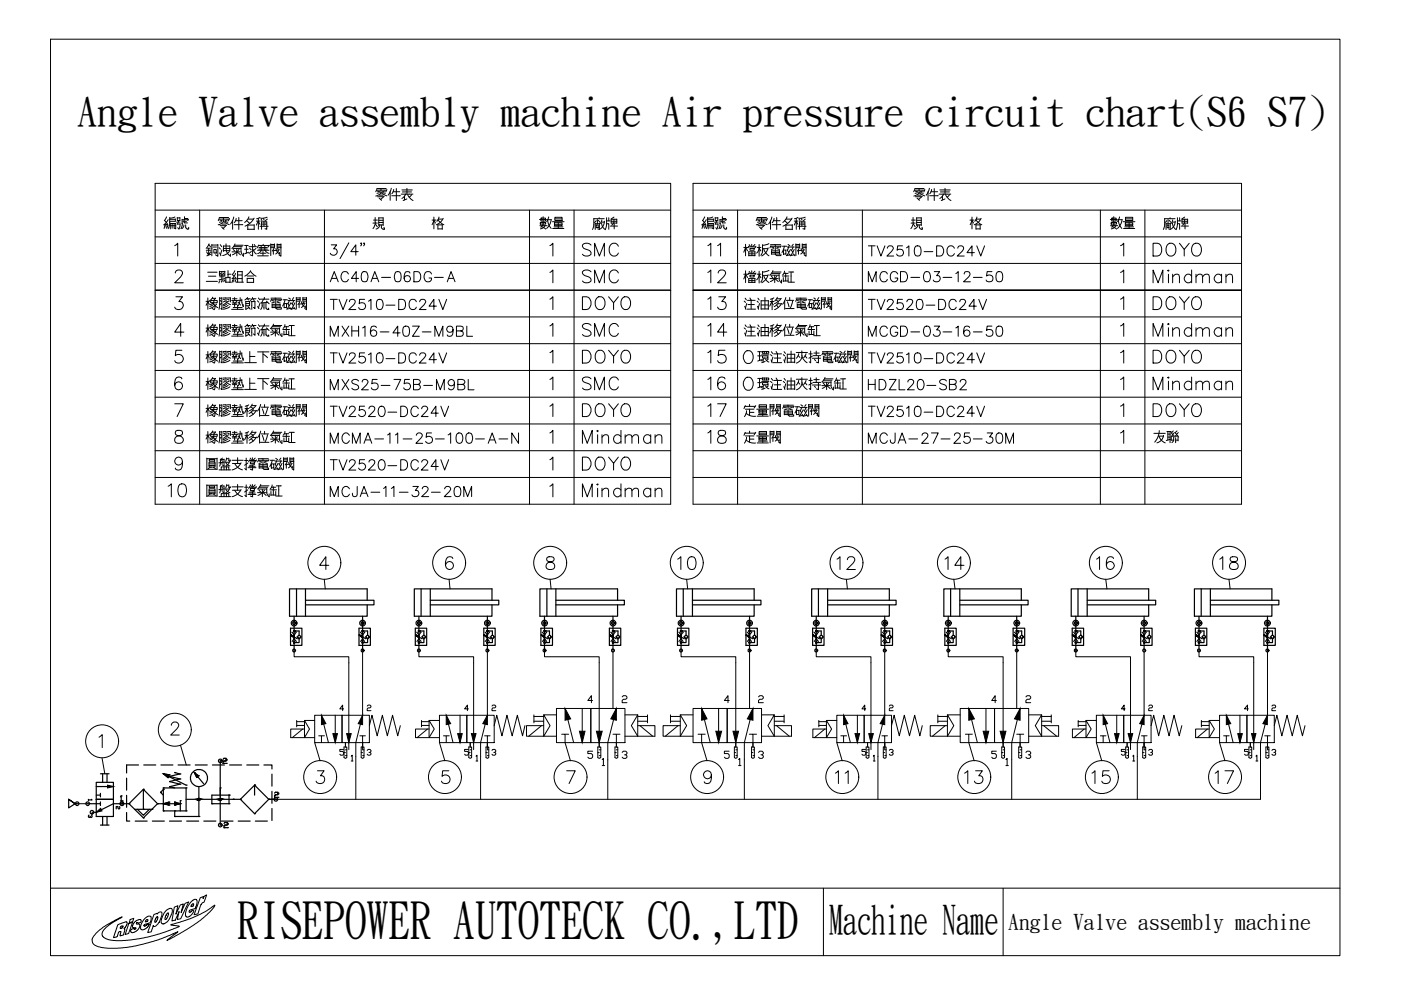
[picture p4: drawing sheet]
<svg xmlns="http://www.w3.org/2000/svg" width="297mm" height="210mm" viewBox="0 0 297 210" stroke-linecap="round" stroke-linejoin="round" font-family="sans-serif">
<defs><g id="words">
<g font-size="24.7">
<text x="17.3" y="52.2">編號</text>
<text x="131.2" y="52.2">編號</text>
</g>
<g font-size="14.6">
<text x="109.7" y="53.6">數量</text>
<text x="230.7" y="53.6">數量</text>
</g>
<g font-size="14.1">
<text x="118.2" y="52.9">廠牌</text>
<text x="239.2" y="52.9">廠牌</text>
</g>
<text font-size="12.3" x="237.1" y="96.3">友聯</text>
<g font-size="11.9">
<text x="74.1" y="50.4">規 格</text>
<text x="188" y="50.4">規 格</text>
</g>
<text font-size="10.8" x="50.3" y="198.6">RISEPOWER AUTOTECK CO.,LTD</text>
<text font-size="9.7" x="153.1" y="96">定量閥</text>
<g font-size="8.6">
<text x="16.3" y="26.6">Angle Valve assembly machine Air pressure circuit chart(S6 S7)</text>
<text x="175.8" y="197.9">Machine Name</text>
</g>
<g font-size="6.2">
<text x="122.4" y="67">DOYO</text>
<text x="148.9" y="67">13</text>
<text x="243.4" y="67">DOYO</text>
<text x="122.4" y="72.7">SMC</text>
<text x="148.9" y="72.7">14</text>
<text x="243.4" y="72.7">Mindman</text>
<text x="122.4" y="78.3">DOYO</text>
<text x="122.4" y="84">SMC</text>
<text x="148.9" y="78.3">15</text>
<text x="148.9" y="84">16</text>
<text x="243.4" y="78.3">DOYO</text>
<text x="243.4" y="84">Mindman</text>
<text x="122.4" y="89.6">DOYO</text>
<text x="148.9" y="89.6">17</text>
<text x="243.4" y="89.6">DOYO</text>
<text x="122.4" y="95.2">Mindman</text>
<text x="148.9" y="95.2">18</text>
<text x="122.4" y="100.9">DOYO</text>
<text x="34.6" y="106.5">10</text>
<text x="122.4" y="106.5">Mindman</text>
<text x="142.5" y="122.1">10</text>
<text x="176.4" y="122.1">12</text>
<text x="199" y="122.1">14</text>
<text x="231.4" y="122.1">16</text>
<text x="257.5" y="122.1">18</text>
</g>
<g font-size="5.7">
<text x="122.4" y="55.4">SMC</text>
<text x="148.9" y="55.4">11</text>
<text x="243.4" y="55.4">DOYO</text>
<text x="122.4" y="61">SMC</text>
<text x="148.9" y="61">12</text>
<text x="243.4" y="61">Mindman</text>
<text x="68.8" y="67">TV2510-DC24V</text>
<text x="182.7" y="67">TV2520-DC24V</text>
<text x="68.8" y="72.7">MXH16-40Z-M9BL</text>
<text x="182.7" y="72.7">MCGD-03-16-50</text>
<text x="176" y="167.2">11</text>
<text x="203.2" y="167.2">13</text>
<text x="230.4" y="167.2">15</text>
<text x="256.5" y="167.2">17</text>
</g>
<g font-size="5.3">
<text x="182.7" y="55.4">TV2510-DC24V</text>
<text x="68.8" y="61">AC40A-06DG-A</text>
<text x="182.7" y="61">MCGD-03-12-50</text>
<text x="68.8" y="78.3">TV2510-DC24V</text>
<text x="68.8" y="84">MXS25-75B-M9BL</text>
<text x="182.7" y="78.3">TV2510-DC24V</text>
<text x="182.7" y="84">HDZL20-SB2</text>
<text x="68.8" y="89.6">TV2520-DC24V</text>
<text x="182.7" y="89.6">TV2510-DC24V</text>
<text x="68.8" y="95.2">MCMA-11-25-100-A-N</text>
<text x="182.7" y="95.2">MCJA-27-25-30M</text>
<text x="68.8" y="100.9">TV2520-DC24V</text>
<text x="68.8" y="106.5">MCJA-11-32-20M</text>
</g>
<text font-size="4.6" x="213.8" y="196.9">Angle Valve assembly machine</text>
<g font-size="4">
<text x="236.4" y="161.2">5</text>
<text x="262.5" y="161.2">5</text>
</g>
<g font-size="3.5">
<text x="23.3" y="172.9">2</text>
<text x="17.6" y="174.6">3</text>
</g>
<text font-size="3.1" x="17.6" y="171.1">1</text>
</g></defs>
<path d="M10.7 8.3h273.4v194.3h-273.4z" fill="none" stroke="#000" stroke-width=".21"/>
<g fill="none" stroke="#000" stroke-width=".21">
<path d="M57.7 169.5h209.6M10.7 188.3h273.4M20.4 197.8l2.2-1.7 3.3-1.7-2.7 1.6-1.1 1.1-.5 .8 .1 .5 .2 .3 1.3 .6 2.7 .1 2.9-.2 2.5-.5 3.6-1 2.9-1.1 .2-.2-1.8-.3 3.2-1 2.5-1 2-1 1.7-1.2-.8 1.1-2.4 2.2-2.7 1.8-4.3 2.4 2.3-1.9-4.2 1.8-4.9 1.3-3.1 .4h-3.1l-1.7-.3-1-.7-.2-.8zM25 196.1l.7-.3a1.24 1.24 0 0 1 1.2-.3v.5l-.4 .7a.2 .2 0 0 0-.2 .1 .2 .2 0 0 0 .2 .2l-.2 .8a.47 .47 0 0 1-.6 .5l-.3 .1 .3-.9h-.3l-.3 .2-.3 .9-.7 .2zM25.6 196.4h.2a.19 .19 0 0 1 .3-.1 .19 .19 0 0 1-.1 .3l-.1 .1a.22 .22 0 0 1-.2 .2 .22 .22 0 0 1-.2-.2zM27.3 195.8l.8-.2-.8 2.3-.8 .2zM27.6 195l.8-.3-.2 .7-.8 .3zM28.4 195.7l.5-.5 .6-.2a.37 .37 0 0 1 .4 .4 .37 .37 0 0 1-.4 .3h-.1a.22 .22 0 0 0-.3-.1 .22 .22 0 0 0-.1 .3h.2a.49 .49 0 0 1 .5 .4 .49 .49 0 0 1-.3 .6l-.5 .5-.7 .3a.42 .42 0 0 1-.5-.4 .42 .42 0 0 1 .6-.4h.2l-.1 .1h.3a.22 .22 0 0 0 .1-.3 .22 .22 0 0 0-.4 0 .32 .32 0 0 1-.3-.2 .32 .32 0 0 1 .1-.4zM30.7 194.7l.9-.5a.65 .65 0 0 1 .4 1.1l-.3 .4-.8 .2a.24 .24 0 0 0-.3 .1 .24 .24 0 0 0 .1 .4l.5-.3 .5-.1-.3 .4-.7 .6-.4 .2-.5-.2 .1-1.1zM31 195a.22 .22 0 0 1 .3 0 .22 .22 0 0 1 .1 .3 .22 .22 0 0 1-.3 .1 .17 .17 0 0 1-.2 .1 .17 .17 0 0 1-.1-.2 .17 .17 0 0 1 .1-.1zM32.6 193.9l.7-.3v.2l.4-.4h.4a1.2 1.2 0 0 1-.1 1.4 1.73 1.73 0 0 1-1.5 1.6v-.2l-.5 1.4-.7 .1zM33.2 194.4h.2l.1 .2-.3 .7a.23 .23 0 0 1-.1 .3 .23 .23 0 0 1-.3-.2 .23 .23 0 0 1 .1-.3z"/>
<path d="M35.3 193l.7-.4a.63 .63 0 0 1 .6 .4 .63 .63 0 0 1-.2 .6l-.8 1.7-.7 .5-.3 .1a.74 .74 0 0 1-.3-1.2l.5-1.1zM35.5 193.6a.25 .25 0 0 1 .3 .2 .25 .25 0 0 1-.2 .3l-.3 .6a.22 .22 0 0 1-.3 .2 .22 .22 0 0 1 .1-.4zM37 192.3l.7-.3-.4 1.8 .9-1.9 .7-.2-.5 1.8 .8-2 .8-.3-1.7 3.6-.7 .2 .4-1.7-.8 1.8-.8 .2zM40.4 191.3l.9-.6a.67 .67 0 0 1 .4 1.1l-.3 .9-.9 .2a.26 .26 0 0 0-.4 .2 .26 .26 0 0 0 .2 .3l.3-.1a.24 .24 0 0 1 .3-.2 .24 .24 0 0 1 0 .4l-.7 .8-.4 .2-.4-.2v-1.1l.5-1.2zM40.7 191.7a.24 .24 0 0 1 .4 .1 .24 .24 0 0 1-.3 .3l-.3 .1zM42.5 190.3l.6-.2v.4l.2-.4 .5-.3-.6 1.5a1.22 1.22 0 0 0-.9 1.3l-.3 1.2-.9 .1zM174.6 188.3v14.3M212.7 188.3v14.3"/>
</g>
<!-- layer: 1 -->
<g fill="none" stroke="#000" stroke-width=".21">
<path d="M62.4 137.9v1.3h11.6v19.7M76.9 138.2v13.5l-1.5 5.8v12M88.8 137.9v1.3h11.6v19.7M103.3 138.2v13.5l-1.4 5.8v12M115.4 137.9v1.3h11.6v19.2M130 138.2v12M144.4 137.9v1.3h11.6v19.2M158.9 138.2v12M173.1 137.9v1.3h11.6v19.7M187.6 138.2v13.5l-1.5 5.8v12M201 137.9v1.3h11.7v19.2M215.6 138.2v12"/>
<path d="M228.1 137.9v1.3h11.6v18.3M242.6 138.2v13.5l-1.5 5.8v12M254.2 137.9v1.3h11.6v18.3M268.7 138.2v13.5l-1.4 5.8v12M62.9 153h1.7M62.9 153.8h1.7M62.9 152.8v1.3M64.2 154.6l-2.2 1.8M64.6 152.8v3.6h2.1M66.7 151.7h5.8v5.8h-5.8zM66.7 152.8h-2.1l1 1.8-1 1.8h-3v-1.8h3M67.6 156h.6v1.5"/>
<path d="M68.2 151.7l1.4 5.8M68.2 156h.6M71.1 151.7v5.8M72.5 151.7h5.8v5.8h-5.8zM72.9 158.4h.6v2.2l-.3 .2-.3-.2zM72.9 159.6h.3M73.2 159h.3M73.2 157.5v.9M76.3 156h.6v2.9M76.6 158.4h.6v2.2l-.3 .2-.3-.2zM76.6 159.6h.3M76.9 159h.3"/>
<path d="M76.9 156h.6M78.3 153.9l.6-2.2 1.1 4.3 1.1-4.3 1 4.3 1.1-4.3 1.1 4.3 .6-2.1M89.4 152.8v1.3M89.4 153h1.6M89.4 153.8h1.6M90.6 154.6l-2.2 1.8M91 152.8v3.6h2.2M93.2 151.7h5.8v5.8h-5.8zM93.2 152.8h-2.2l1.1 1.8-1.1 1.8h-2.9v-1.8h2.9M94 156h.6v1.5M94.6 151.7l1.5 5.8M94.7 156h.5"/>
<path d="M97.5 151.7v5.8M99 151.7h5.8v5.8h-5.8zM99.4 158.4h.6v2.2l-.3 .2-.3-.2zM99.4 159.6h.3M99.7 159h.3M99.7 157.5v.9M102.7 156h.6v2.9M103 158.4h.6v2.2l-.3 .2-.3-.2zM103 159.6h.3M103.3 159h.3M103.3 156h.6M104.8 153.9l.5-2.2 1.1 4.3 1.1-4.3 1.1 4.3 1.1-4.3 1.1 4.3 .5-2.1"/>
<path d="M113.2 151.9h2.1M113.2 152.9h2.1M113.2 151.6v1.7M114.8 153.9l-2.7 2.2M115.3 151.6v4.5h2.7M118 150.2h7.3v7.3h-7.3zM118 151.6h-2.7l1.3 2.3-1.3 2.2h-3.7v-2.2h3.7M119.1 155.7h.7v1.8M119.8 150.2l1.8 7.3M119.8 155.7h.8M123.4 150.2v7.3M125.3 150.2h7.2v7.3h-7.2z"/>
<path d="M126.7 158.4h.7v2.2l-.4 .2-.3-.2zM126.7 159.6h.3M127 159h.4M130 155.7h.7v2.7M130.4 158.4h.6v2.2l-.3 .2-.3-.2zM130.4 159.6h.3M130.7 159h.3M130.7 150.2l-1.8 7.3v12M130.7 155.7h.7M132.5 151.6h2.7l-1.3 2.3 1.3 2.2h3.7v-2.2h-3.7M135.2 151.6v4.5h-2.7M135.2 151.9h2.1"/>
<path d="M135.2 152.9h2.1M135.7 153.9l2.7 2.2M137.3 151.6v1.7M142.2 151.6v1.7M142.2 151.9h2M142.2 152.9h2M143.8 153.9l-2.7 2.2M144.2 151.6v4.5h2.7M146.9 150.2h7.3v7.3h-7.3zM146.9 151.6h-2.7l1.4 2.3-1.4 2.2h-3.6v-2.2h3.6M148 155.7h.8v1.8M148.8 155.7h.7"/>
<path d="M148.8 150.2l1.8 7.3M152.4 150.2v7.3M154.2 150.2h7.3v7.3h-7.3zM155.7 158.4h.6v2.2l-.3 .2-.3-.2zM155.7 159.6h.3M156 159h.3M158.9 155.7h.7v2.7M159.3 158.4h.6v2.2l-.3 .2-.3-.2zM159.3 159.6h.3M159.6 155.7h.8M159.6 150.2l-1.8 7.3v12M159.6 159h.3"/>
<path d="M161.5 151.6h2.7l-1.4 2.3 1.4 2.2h3.6v-2.2h-3.6M164.2 151.6v4.5h-2.7M164.2 151.9h2M164.2 152.9h2M164.6 153.9l2.7 2.2M166.2 151.6v1.7M173.6 153h1.6M173.6 153.8h1.6M173.6 152.8v1.3M174.9 154.6l-2.2 1.8M175.2 152.8v3.6h2.2M177.4 151.7h5.8v5.8h-5.8z"/>
<path d="M177.4 152.8h-2.2l1.1 1.8-1.1 1.8h-2.9v-1.8h2.9M178.3 156h.6v1.5M178.9 151.7l1.4 5.8M178.9 156h.6M181.8 151.7v5.8M183.2 151.7h5.8v5.8h-5.8zM183.6 158.4h.6v2.2l-.3 .2-.3-.2zM183.6 159.6h.3M183.9 159h.3M183.9 157.5v.9M187 156h.6v2.9M187.3 158.4h.6v2.2l-.3 .2-.3-.2z"/>
<path d="M187.3 159.6h.3M187.6 159h.3M187.6 156h.6M189 153.9l.6-2.2 1.1 4.3 1-4.3 1.1 4.3 1.1-4.3 1.1 4.3 .5-2.1M198.8 151.9h2.1M198.8 152.9h2.1M198.8 151.6v1.7M200.4 153.9l-2.7 2.2M200.9 151.6v4.5h2.7M203.6 150.2h7.3v7.3h-7.3zM203.6 151.6h-2.7l1.3 2.3-1.3 2.2h-3.7v-2.2h3.7M204.7 155.7h.7v1.8"/>
<path d="M205.4 150.2l1.8 7.3M205.4 155.7h.8M209 150.2v7.3M210.9 150.2h7.2v7.3h-7.2zM212.4 158.4h.6v2.2l-.3 .2-.3-.2zM212.4 159.6h.3M212.7 159h.3M215.6 155.7h.7v2.7M216 158.4h.6v2.2l-.3 .2-.3-.2zM216 159.6h.3M216.3 159h.3M216.3 150.2l-1.8 7.3v12"/>
<path d="M216.3 155.7h.7M218.1 151.6h2.8l-1.4 2.3 1.4 2.2h3.6v-2.2h-3.6M220.9 151.6v4.5h-2.8M220.9 151.9h2M220.9 152.9h2M221.3 153.9l2.7 2.2M222.9 151.6v1.7M228.6 153h1.7M228.6 153.8h1.7M228.6 152.8v1.3M229.9 154.6l-2.2 1.8M230.3 152.8v3.6h2.2"/>
<path d="M232.5 151.7h5.8v5.8h-5.8zM232.5 152.8h-2.2l1.1 1.8-1.1 1.8h-2.9v-1.8h2.9M233.3 156h.6v1.5M233.9 156h.6M233.9 151.7l1.4 5.8M236.8 151.7v5.8M238.3 151.7h5.8v5.8h-5.8zM242 156h.6v2.9M242.3 158.4h.6v2.2l-.3 .2-.3-.2zM242.3 159.6h.3M242.6 159h.3M242.6 156h.6"/>
<path d="M244.1 153.9l.5-2.2 1.1 4.3 1.1-4.3 1.1 4.3 1-4.3 1.1 4.3 .6-2.1M254.7 153h1.7M254.7 153.8h1.7M254.7 152.8v1.3M256 154.6l-2.2 1.8M256.4 152.8v3.6h2.2M258.6 151.7h5.8v5.8h-5.8zM258.6 152.8h-2.2l1.1 1.8-1.1 1.8h-2.9v-1.8h2.9M259.4 156h.6v1.5M260 156h.6M260 151.7l1.5 5.8M262.9 151.7v5.8"/>
<path d="M264.4 151.7h5.8v5.8h-5.8zM268.1 156h.6v2.9M268.4 158.4h.6v2.2l-.3 .2-.3-.2zM268.4 159.6h.3M268.7 159h.3M268.7 156h.6M270.2 153.9l.5-2.2 1.1 4.3 1.1-4.3 1.1 4.3 1-4.3 1.1 4.3 .6-2.1M16 170.4h2.6M73.2 160.2h.3M76.9 160.2h.3M99.7 160.2h.3M103.3 160.2h.3"/>
<path d="M127 160.2h.4M130.7 160.2h.3M156 160.2h.3M159.6 160.2h.3M183.9 160.2h.3M187.6 160.2h.3M212.7 160.2h.3M216.3 160.2h.3M242.6 160.2h.3M268.7 160.2h.3"/>
</g>
<g fill="#000" stroke="#000" stroke-width=".21">
<path d="M68.2 151.7l.9 1.7-.9 .2zM70.6 155.5h.9l-.4 2zM73.5 155.5h1l-.5 2zM76.9 151.7v1.9l-1-.2zM94.6 151.7l.9 1.7-.9 .2zM97 155.5h1l-.5 2zM99.9 155.5h1l-.5 2zM103.3 151.7v1.9l-.9-.2zM119.8 150.2l1.2 2.2-1.2 .3zM122.9 155h1.1l-.6 2.5zM126.4 155h1.3l-.7 2.5zM130.7 150.2v2.5l-1.2-.3z"/>
<path d="M148.8 150.2l1.1 2.2-1.1 .3zM151.8 155h1.2l-.6 2.5zM155.4 155h1.2l-.6 2.5zM159.6 150.2v2.5l-1.1-.3zM178.9 151.7l.9 1.7-.9 .2zM181.3 155.5h.9l-.4 2zM184.2 155.5h1l-.5 2zM187.6 151.7v1.9l-1-.2zM205.4 150.2l1.2 2.2-1.2 .3zM208.4 155h1.2l-.6 2.5zM212 155h1.3l-.6 2.5zM216.3 150.2v2.5l-1.2-.3z"/>
<path d="M233.9 151.7l.9 1.7-.9 .2zM236.3 155.5h1l-.5 2zM239.2 155.5h1l-.5 2zM242.6 151.7v1.9l-1-.2zM260 151.7l.9 1.7-.9 .2zM262.4 155.5h1l-.5 2zM265.3 155.5h1l-.5 2zM268.7 151.7v1.9l-.9-.2zM22.8 166.5l1.2 .3-1.2 .3zM34.6 164.1l1.3 .2-.3 .6zM34.6 170.4l1.2-.3v.6zM37 170.1l1.2 .3-1.2 .3z"/>
<path d="M41.2 163.8l.9 .7-.4 .3zM42 169.5h.4l-.4 .1zM42 169.3h.3l-.3 .2zM42 169.3h.3zM42 169.5l.3-.2 .1 .2zM46.5 169.5h.4l-.4 .1zM46.5 169.6h.4zM46.5 169.5l.4-.2v.2zM46.5 169.6l.4-.1v.1z"/>
<path d="M42 169.6h.3zM42 169.6l.4-.1-.1 .1z"/>
<path d="M46.5 169.3v.2l.4-.2zM46.5 169.3h.4z"/>
</g>
<!-- layer: TEXT -->
<g fill="none" stroke="#000" stroke-width=".21">
<path d="M72.9 150.3h-.8l.5-.8v1.2M72.9 158.9h-.8v.4h.5l.3 .2v.4l-.3 .2h-.4l-.1-.2M77.9 149.7l.2-.2h.3l.3 .2-.3 .4h-.3l-.2 .2v.4h.8M77.9 159.1l.2-.2h.3l.3 .2v.2l-.5 .2M78.4 159.5l.3 .2-.3 .4h-.3l-.2-.2M99.3 150.3h-.8l.6-.8v1.2M99.3 158.9h-.8v.4h.6l.2 .2v.4l-.2 .2h-.4l-.2-.2M104.3 149.7l.2-.2h.4l.2 .2-.2 .4h-.4l-.2 .2v.4h.8M104.3 159.1l.2-.2h.4l.2 .2v.2l-.4 .2M104.9 159.5l.2 .2-.2 .4h-.4l-.2-.2M125.6 148.5h-1l.8-1v1.5M125.6 159.3h-1v.5h.8l.2 .2v.5l-.2 .3h-.5l-.3-.3"/>
<path d="M131.9 147.8l.3-.3h.5l.2 .3v.2l-.2 .3h-.5l-.3 .2v.5h1M131.9 159.5l.3-.2h.5l.2 .2v.3l-.2 .2h-.3M154.6 148.5h-1l.7-1v1.5M154.6 159.3h-1v.5h.7l.3 .2v.5l-.3 .3h-.5l-.2-.3M160.8 147.8l.3-.3h.5l.2 .3v.2l-.2 .3h-.5l-.3 .2v.5h1M160.8 159.5l.3-.2h.5l.2 .2v.3l-.2 .2h-.3M183.6 150.3h-.8l.5-.8v1.2M183.6 158.9h-.8v.4h.5l.3 .2v.4l-.3 .2h-.4l-.1-.2M188.6 149.7l.1-.2h.4l.3 .2-.3 .4h-.4l-.1 .2v.4h.8M188.6 159.1l.1-.2h.4l.3 .2v.2l-.5 .2M189.1 159.5l.3 .2-.3 .4h-.4l-.1-.2M211.2 148.5h-.9l.7-1v1.5"/>
<path d="M211.2 159.3h-.9v.5h.7l.2 .2v.5l-.2 .3h-.5l-.2-.3M217.5 147.8l.3-.3h.5l.2 .3v.2l-.2 .3h-.5l-.3 .2v.5h1M217.5 159.5l.3-.2h.5l.2 .2v.3l-.2 .2h-.3M238.5 150.3h-.8l.6-.8v1.2M243.5 149.7l.3-.2h.4l.1 .4-.1 .2h-.4l-.3 .2v.4h.8M243.5 159.1l.3-.2h.4l.1 .4-.3 .2M244.2 159.5l.1 .2-.1 .4h-.4l-.3-.2M264.7 150.3h-.8l.6-.8v1.2M269.7 149.7l.2-.2h.4l.2 .4-.2 .2h-.4l-.2 .2v.4h.8M269.7 159.1l.2-.2h.4l.2 .4-.4 .2M270.3 159.5l.2 .2-.2 .4h-.4l-.2-.2M74.5 160.3l.2-.2v1.2"/>
<path d="M74.5 161.3h.3M100.9 160.3l.2-.2v1.2M100.9 161.3h.4M127.7 161.1l.2-.3v1.5M127.7 162.3h.5M132.7 160l.2 .3v.2l-.2 .3h-.5l-.3-.3M156.6 161.1l.2-.3v1.5M156.6 162.3h.5M161.6 160l.2 .3v.2l-.2 .3h-.5l-.3-.3M185.2 160.3l.1-.2v1.2M185.2 161.3h.3M213.3 161.1l.2-.3v1.5"/>
<path d="M213.3 162.3h.5M218.3 160l.2 .3v.2l-.2 .3h-.5l-.3-.3"/>
</g>
<!-- layer: CONNECTIONS -->
<g fill="none" stroke="#000" stroke-width=".25">
<circle cx="62.3" cy="132.1" r=".6"/>
<circle cx="62.4" cy="132.1" r=".3"/>
<circle cx="62.4" cy="137.9" r=".3"/>
<circle cx="76.9" cy="137.9" r=".31"/>
<circle cx="76.9" cy="132.1" r=".31"/>
<circle cx="76.9" cy="132.1" r=".6"/>
<circle cx="88.8" cy="137.9" r=".31"/>
<circle cx="88.8" cy="132.1" r=".31"/>
<circle cx="88.8" cy="132.1" r=".6"/>
<circle cx="103.3" cy="137.9" r=".31"/>
<circle cx="103.3" cy="132.1" r=".31"/>
<circle cx="103.3" cy="132.1" r=".6"/>
<circle cx="115.4" cy="132.1" r=".3"/>
<circle cx="115.4" cy="137.9" r=".3"/>
<circle cx="115.5" cy="132.1" r=".62"/>
<circle cx="129.9" cy="132.1" r=".31"/>
<circle cx="129.9" cy="137.9" r=".31"/>
<circle cx="130" cy="132.1" r=".6"/>
<circle cx="144.4" cy="132.1" r=".31"/>
<circle cx="144.4" cy="137.9" r=".31"/>
<circle cx="144.4" cy="132.1" r=".6"/>
<circle cx="158.9" cy="132.1" r=".31"/>
<circle cx="158.9" cy="137.9" r=".31"/>
<circle cx="158.9" cy="132.1" r=".6"/>
<circle cx="173" cy="132.1" r=".31"/>
<circle cx="173" cy="137.9" r=".31"/>
<circle cx="173" cy="132.1" r=".6"/>
<circle cx="187.6" cy="132.1" r=".31"/>
<circle cx="187.6" cy="137.9" r=".31"/>
<circle cx="187.6" cy="132.1" r=".6"/>
<circle cx="201.1" cy="132.1" r=".62"/>
<circle cx="201.1" cy="132.1" r=".31"/>
<circle cx="201.1" cy="137.9" r=".31"/>
<circle cx="215.6" cy="137.9" r=".3"/>
<circle cx="215.6" cy="132.1" r=".3"/>
<circle cx="215.6" cy="132.1" r=".62"/>
<circle cx="228.1" cy="137.9" r=".31"/>
<circle cx="228.1" cy="132.1" r=".31"/>
<circle cx="228.1" cy="132.1" r=".6"/>
<circle cx="242.6" cy="132.1" r=".62"/>
<circle cx="242.6" cy="137.9" r=".31"/>
<circle cx="242.6" cy="132.1" r=".31"/>
<circle cx="254.2" cy="132.1" r=".31"/>
<circle cx="254.2" cy="137.9" r=".31"/>
<circle cx="254.2" cy="132.1" r=".6"/>
<circle cx="268.7" cy="132.1" r=".62"/>
<circle cx="268.7" cy="137.9" r=".31"/>
<circle cx="268.7" cy="132.1" r=".31"/>
<circle cx="16.4" cy="170.4" r=".38"/>
<circle cx="46.7" cy="174.9" r=".38"/>
<circle cx="46.7" cy="161.3" r=".37"/>
<circle cx="58.5" cy="169.5" r=".38"/>
</g>
<!-- layer: 1 -->
<g fill="none" stroke="#000" stroke-width=".25">
<path d="M61.6 133.2h2.4v3.6h-2.4zM61.6 134.6l.7 .3-.1 .1-.6-.4 .7 .3-.1 .2zM61.9 134a1.27 1.27 0 0 1 0 2M62.4 136.2h.1M62.3 135l-.7-.4 .6 .5 .2-.2-.8-.3 1.4 .8M62.4 133.8h1v.9M62.4 130.7v7.2M62.4 133.8h.1M62.5 133.8h.1M62.8 134a1.24 1.24 0 0 0 0 2M62.9 124.9v5.8M62.9 135l.5 .5 .5-.5"/>
<path d="M63.4 135.5v.7h-1M64.8 127.3h14.5v.9h-14.5M64.8 124.9v5.8M76.1 133.2h2.4v3.6h-2.4zM76.2 134.6l.5 .4-.5-.4 .6 .3-.1 .2zM76.4 134a1.27 1.27 0 0 1 .1 2M76.8 133.8l.1 .1zM76.9 136.2h.1M76.8 135l-.6-.4 .6 .5 .1-.2-.7-.3 1.4 .8M76.9 133.8h1v.9M76.9 130.7v7.2M76.9 133.8h.1"/>
<path d="M77 133.8h.1M77.3 134a1.27 1.27 0 0 0 0 2M77.5 135l.4 .5 .5-.5M77.9 127.3v-2.4h-16.5v5.8h16.5v-2.5M77.9 135.5v.7h-1M88.1 133.2h2.4v3.6h-2.4zM88.1 134.6l.5 .4-.5-.4 .7 .3-.1 .2zM88.3 134a1.27 1.27 0 0 1 .1 2M88.9 136.2h.1M88.8 135l-.7-.4 .6 .5 .2-.2-.8-.3 1.4 .8M88.8 133.8h1.1v.9M88.8 130.7v7.2"/>
<path d="M88.9 133.8h.1M89 133.8h.1M89.3 134a1.24 1.24 0 0 0 0 2M89.3 124.9v5.8M89.4 135l.5 .5 .4-.5M89.9 135.5v.7h-1.1M91.2 127.3h14.5v.9h-14.5M91.2 124.9v5.8M102.6 133.2h2.4v3.6h-2.4zM102.6 134.6l.6 .4-.6-.4 .7 .3-.1 .2zM102.9 134a1.24 1.24 0 0 1 0 2M103.3 133.8l.1 .1z"/>
<path d="M103.4 136.2h.1M103.3 135l-.7-.4 .6 .5 .1-.2-.7-.3 1.4 .8M103.3 130.7v7.2M103.3 133.8h1.1v.9M103.4 133.8h.1M103.5 133.8h.1M103.8 134a1.27 1.27 0 0 0 0 2M103.9 135l.5 .5 .5-.5M104.3 127.3v-2.4h-16.5v5.8h16.5v-2.5M104.4 135.5v.7h-1.1M114.7 133.2h2.4v3.6h-2.4zM114.8 134.6l.6 .3-.1 .1-.5-.4 .6 .3-.1 .2z"/>
<path d="M115 134a1.27 1.27 0 0 1 0 2M115.4 136.2h.2l-.2 .1zM115.5 136.2h.1M115.4 135l-.6-.4 .5 .5 .2-.2-.7-.3 1.3 .8M115.4 133.8h1.1v.9M115.4 130.7v7.2M115.6 133.8h.1M115.9 134a1.24 1.24 0 0 0 0 2M116 124.9v5.8M116.1 135l.4 .5 .5-.5M116.5 135.5v.7h-1.1M117.9 127.3h14.5v.9h-14.5"/>
<path d="M117.9 124.9v5.8M129.2 133.2h2.4v3.6h-2.4zM129.2 134.6l.6 .4-.6-.4 .7 .3-.1 .2zM129.5 134a1.27 1.27 0 0 1 0 2M130 136.2h.1M129.9 135l-.7-.4 .6 .5 .2-.2-.8-.3 1.4 .8M130 133.8h1v.9M130 130.7v7.2M130.1 133.8h.1M130.4 134a1.24 1.24 0 0 0 0 2M130.6 135l.4 .5 .5-.5M130.9 127.3v-2.4h-16.4v5.8h16.4v-2.5"/>
<path d="M131 135.5v.7h-1M143.6 133.2h2.4v3.6h-2.4zM143.7 134.6l.5 .4-.5-.4 .7 .3-.2 .2zM143.9 134a1.24 1.24 0 0 1 0 2M144.3 133.8l.1 .1zM144.4 136.2h.1M144.4 135l-.7-.4 .6 .5 .1-.2-.7-.3 1.4 .8M144.4 133.8h1.1v.9M144.4 130.7v7.2M144.4 133.8h.1M144.5 133.8h.1M144.9 134a1.27 1.27 0 0 0-.1 2"/>
<path d="M144.9 124.9v5.8M145 135l.5 .5 .4-.5M145.5 135.5v.7h-1.1M146.8 127.3h14.5v.9h-14.5M146.8 124.9v5.8M158.2 133.2h2.4v3.6h-2.4zM158.2 134.6l.5 .4-.5-.4 .7 .3-.2 .2zM158.5 134a1.24 1.24 0 0 1 0 2M158.8 133.8l.2 .1zM158.8 135l-.6-.4 .6 .5 .1-.2-.7-.3 1.4 .8M159 136.2h.1M158.9 133.8h1.1v.9"/>
<path d="M158.9 130.7v7.2M159 133.8h.1M159.4 134a1.27 1.27 0 0 0-.1 2M159.5 135l.5 .5 .4-.5M159.9 127.3v-2.4h-16.5v5.8h16.5v-2.5M160 135.5v.7h-1.1M172.3 133.2h2.4v3.6h-2.4zM172.3 134.6l.6 .4-.6-.4 .7 .3-.1 .2zM172.6 134a1.27 1.27 0 0 1 0 2M173.1 136.2h.1M173 135l-.7-.4 .6 .5 .2-.2-.8-.3 1.4 .8M173.1 133.8h1v.9"/>
<path d="M173.1 130.7v7.2M173.2 133.8h.1M173.5 134a1.24 1.24 0 0 0 0 2M173.5 124.9v5.8M173.7 135l.4 .5 .5-.5M174.1 135.5v.7h-1M175.5 127.3h14.5v.9h-14.5M175.5 124.9v5.8M186.8 133.2h2.4v3.6h-2.4zM186.9 134.6l.5 .4-.5-.4 .6 .3-.1 .2zM187.1 134a1.24 1.24 0 0 1 0 2M187.5 133.8l.1 .1z"/>
<path d="M187.6 136.2h.1M187.5 135l-.6-.4 .6 .5 .1-.2-.7-.3 1.4 .8M187.6 133.8h1v.9M187.6 130.7v7.2M187.6 133.8h.1M187.7 133.8h.1M188 134a1.27 1.27 0 0 0 0 2M188.2 135l.4 .5 .5-.5M188.6 127.3v-2.4h-16.5v5.8h16.5v-2.5M188.6 135.5v.7h-1M200.3 133.2h2.4v3.6h-2.4zM200.4 134.6l.5 .4-.5-.4 .6 .3-.1 .2z"/>
<path d="M200.6 134a1.32 1.32 0 0 1 0 2M201 135l-.6-.4 .5 .5 .2-.2-.7-.3 1.3 .8M201.1 136.2h.1M201 133.8h1.1v.9M201 130.7v7.2M201.1 133.8h.1M201.2 133.8h.1M201.5 134a1.32 1.32 0 0 0 0 2M201.5 124.9v5.8M201.7 135l.4 .5 .5-.5M202.1 135.5v.7h-1.1M203.5 127.3h14.5v.9h-14.5"/>
<path d="M203.5 124.9v5.8M214.8 133.2h2.5v3.6h-2.5zM214.9 134.6l.6 .3-.1 .1-.5-.4 .6 .3-.1 .2zM215.1 134a1.27 1.27 0 0 1 0 2M215.5 136.2h.2l-.2 .1zM215.6 136.2h.1M215.5 135l-.6-.4 .5 .5 .2-.2-.7-.3 1.3 .8M215.6 133.8h1v.9M215.6 130.7v7.2M215.6 133.8h.1M215.7 133.8h.1M216 134a1.24 1.24 0 0 0 0 2"/>
<path d="M216.2 135l.4 .5 .5-.5M216.5 127.3v-2.4h-16.4v5.8h16.4v-2.5M216.6 135.5v.7h-1M227.3 133.2h2.4v3.6h-2.4zM227.4 134.6l.5 .4-.5-.4 .6 .3-.1 .2zM227.6 134a1.24 1.24 0 0 1 0 2M228 133.8l.1 .1zM228 135l-.6-.4 .6 .5 .1-.2-.7-.3 1.4 .8M228.1 136.2h.1M228.1 133.8h1.1v.9M228.1 130.7v7.2M228.1 133.8h.1"/>
<path d="M228.2 133.8h.1M228.6 134a1.27 1.27 0 0 0-.1 2M228.6 124.9v5.8M228.7 135l.5 .5 .4-.5M229.2 135.5v.7h-1.1M230.5 127.3h14.5v.9h-14.5M230.5 124.9v5.8M241.9 133.2h2.4v3.6h-2.4zM241.9 134.6l.5 .4-.5-.4 .6 .3-.1 .2zM242.1 134a1.32 1.32 0 0 1 0 2M242.5 133.8h.2zM242.5 135l-.6-.4 .5 .5 .2-.2-.7-.3 1.3 .8"/>
<path d="M242.6 136.2h.1M242.6 133.8h1.1v.9M242.6 130.7v7.2M242.7 133.8h.1M243 134a1.32 1.32 0 0 0 0 2M243.2 135l.5 .5 .4-.5M243.5 127.3v-2.4h-16.4v5.8h16.4v-2.5M243.7 135.5v.7h-1.1M253.4 133.2h2.5v3.6h-2.5zM253.5 134.6l.5 .4-.5-.4 .7 .3-.2 .2zM253.7 134a1.24 1.24 0 0 1 0 2M254.1 133.8l.2 .1z"/>
<path d="M254.1 135l-.6-.4 .6 .5 .1-.2-.7-.3 1.4 .8M254.3 136.2h.1M254.2 133.8h1.1v.9M254.2 130.7v7.2M254.3 133.8h.1M254.7 134a1.27 1.27 0 0 0-.1 2M254.7 124.9v5.8M254.8 135l.5 .5 .4-.5M255.3 135.5v.7h-1.1M256.6 127.3h14.5v.9h-14.5M256.6 124.9v5.8M268 133.2h2.4v3.6h-2.4z"/>
<path d="M268 134.6l.6 .4-.6-.4 .6 .3v.2zM268.3 134a1.32 1.32 0 0 1 0 2M268.6 133.8h.2zM268.6 135l-.6-.4 .6 .5 .1-.2-.7-.3 1.4 .8M268.7 136.2h.1M268.7 133.8h1.1v.9M268.7 130.7v7.2M268.8 133.8h.1M268.9 133.8h.1M269.2 134a1.32 1.32 0 0 0 0 2M269.3 135l.5 .5 .4-.5M269.7 127.3v-2.4h-16.5v5.8h16.5v-2.5"/>
<path d="M269.8 135.5v.7h-1.1M14.6 169.5v1.8l1.3-.9-1.3-.9 1.3 .9h.4M20.4 169.5h3.6v3.6h-3.6zM20.4 165.9h3.6v3.6h-3.6zM20.4 166.8h3.6M21.3 174.9h1.8M21.3 164.1h1.8M21.8 164.1v1.8M21.8 173.1v1.8M22.7 164.1v1.8M22.7 173.1v1.8M24 170.4l-3.6 1.8"/>
<path d="M25.7 168.8h.1M25.7 168.8l-.2 .2M25.7 168.8v1M26.8 165v2.5M26.8 168.6v2.6M28.6 171.6h3.6M28.7 174.1h2.5M29.1 171.6l1.3 1.3 1.3-1.3M29.4 162.2h-2.6v1.7M30.4 173.4h.1M30.4 167.4h.1M30.4 171.6h.1"/>
<path d="M30.4 167.4l-3.1 3 3.1 3M30.4 167.4v4.2M30.4 167.4l3 3M30.5 162.2h2.5M32.2 171.6h.1M32.3 174.1h2.5M33.4 170.4h.1M33.4 170.4l-3 3M33.4 170.4h4.8M34 168h.1M34 168l.6 .6M34.1 162.2h2.6"/>
<path d="M34.6 167.4h.1M34.6 164.1h.1M34.6 170.4h.1M34.6 171.9h.1M34.6 167.1h.1M34.6 167.4l-.6 .6M34.6 167.1h4.9M34.6 164.1l4.9 2.4M34.6 164.1l1 .8M34.6 164.1l1.3 .2M34.6 171.9h4.9M34.6 170.4l1.2 .3"/>
<path d="M34.6 167.1v4.8M35.6 164.9h.1M35.8 170.1h.1M35.8 170.7h.1M35.8 170.1l-1.2 .3M35.8 170.1v.6M35.9 164.3h.1M35.9 164.3l-.3 .6M35.9 165.7h.1M35.9 164.6h.1M35.9 166.8h.1M35.9 165.7l2.2 .6"/>
<path d="M35.9 164.6l2.2 .6M35.9 166.8l1.1 .3M35.9 174.1h2.6M37 163.8h.1M37 171.9h.1M37 170.7h.1M37 170.1h.1M37 173.1h.1M37 163.8l1.1 .3M37 170.1v.6M37 171.9v1.2M37 170.1l1.2 .3"/>
<path d="M37 173.1h5.2M37.8 162.2h2.5M38.1 165.2h.1M38.1 164.1h.1M38.1 166.3h.1M38.1 165.2l-2.2 .5M38.1 164.1l-2.2 .5M38.1 166.3l-2.2 .5M38.2 170.4h.1M38.2 169.8h.1M38.2 170.4l-1.2 .3M38.2 169.8v2.1"/>
<path d="M39.5 167.1h.1M39.5 166.5h.1M39.5 169.5h9.9M39.5 171.9h.1M39.5 167.1v4.8M39.6 174.1h2.5M41.2 163.8h.1M41.2 163.8l.9 .7M41.2 163.8l.5 1M41.3 163.9l1.9 2.3M41.4 162.2h2.5M41.7 164.8h.1"/>
<path d="M42.1 164.5h.1M42.1 164.5l-.4 .3M42.2 169.5h.1M42.2 173.1h.1M42.2 166.8v6.3M43.2 174.1h2.6M44.9 170.4h.1M44.9 170.4h3.7M45 162.2h2.6M46.7 174.9h.1M46.7 167.5v7.4M46.7 167.1h.1"/>
<path d="M46.7 161.3h.1M46.7 161.3v7.6M46.9 174.1h2.5M47.3 161.5h.1M47.3 161.9h.1M47.3 161.5v.4M47.3 161.9h.7M47.5 160.8h.1M47.5 161.3h.1M47.5 160.8l-.2 .2M47.5 160.8h.3M47.5 161.3h.3"/>
<path d="M47.5 161.3l-.2 .2M47.5 175.1h.1M47.5 175.5h.1M47.5 175.1v.4M47.5 175.5h.7M47.7 174.4h.1M47.7 174.9h.1M47.7 174.4l-.2 .2M47.7 174.4h.3M47.7 174.9h.3M47.7 174.9l-.2 .2M47.8 160.8h.1"/>
<path d="M47.8 161.3h.1M47.8 160.8l.2 .2M48 161h.1M48 161.2h.1M48 161.9h.1M48 161v.2M48 161.2l-.2 .1M48 174.4h.1M48 174.9h.1M48 174.4l.2 .2M48.2 174.6h.1M48.2 174.8h.1"/>
<path d="M48.2 175.5h.1M48.2 174.6v.2M48.2 174.8l-.2 .1M48.6 168.6h.1M48.6 170.4h.1M48.6 168.6h-3.7v1.8M48.6 168.6v1.8M48.7 162.2h2.5M49.4 169.5h.1M49.4 169.5h1.6M50.5 174.1h2.5M51 169.5h.1"/>
<path d="M51 169.5l3 3M52.3 162.2h2.6M54 172.5h.1M54 166.5h.1M54 166.5l3 3M54 166.5v2.1M54 166.5l-3 3M54.1 174.1h2.6M55.8 169.5h.1M56 162.2h1.7v.8M57 169.5h.1M57 169.5l-3 3"/>
<path d="M57 169.5h1.5M57.7 164.1v2.6M57.7 167.8v2.5M57.7 171.4v2.6M58.2 168.7h.1M58.2 169.1h.1M58.2 168.7v.4M58.2 169.1h.7M58.4 168h.1M58.4 168.5h.1M58.4 168l-.2 .2M58.4 168h.4"/>
<path d="M58.4 168.5h.4M58.4 168.5l-.2 .2M58.5 169.5h.1M58.8 168h.1M58.8 168.5h.1M58.8 168l.1 .2M58.9 168.2h.1M58.9 168.3h.1M58.9 169.1h.1M58.9 168.2v.1M58.9 168.3l-.1 .2"/>
<circle cx="62.4" cy="136.2" r=".09"/>
<circle cx="62.4" cy="133.8" r=".07"/>
<circle cx="62.4" cy="133.8" r=".16"/>
<circle cx="62.4" cy="136.2" r=".15"/>
<circle cx="62.4" cy="133.8" r=".11"/>
<circle cx="63.4" cy="135" r=".29"/>
<circle cx="76.9" cy="133.8" r=".1"/>
<circle cx="76.9" cy="136.2" r=".1"/>
<circle cx="76.9" cy="133.8" r=".17"/>
<circle cx="76.9" cy="136.2" r=".16"/>
<circle cx="77.9" cy="135" r=".3"/>
<circle cx="88.8" cy="136.2" r=".09"/>
<circle cx="88.8" cy="133.8" r=".16"/>
<circle cx="88.8" cy="133.8" r=".07"/>
<circle cx="88.8" cy="133.8" r=".12"/>
<circle cx="88.8" cy="136.2" r=".15"/>
<circle cx="89.9" cy="135" r=".3"/>
<circle cx="103.3" cy="136.2" r=".15"/>
<circle cx="103.3" cy="133.8" r=".1"/>
<circle cx="103.3" cy="136.2" r=".1"/>
<circle cx="103.3" cy="133.8" r=".14"/>
<circle cx="104.4" cy="135" r=".3"/>
<circle cx="115.4" cy="133.8" r=".16"/>
<circle cx="115.5" cy="133.8" r=".07"/>
<circle cx="115.5" cy="136.2" r=".15"/>
<circle cx="115.5" cy="133.8" r=".11"/>
<circle cx="116.5" cy="135" r=".29"/>
<circle cx="130" cy="136.2" r=".09"/>
<circle cx="130" cy="133.8" r=".12"/>
<circle cx="130" cy="133.8" r=".16"/>
<circle cx="130" cy="133.8" r=".07"/>
<circle cx="130" cy="136.2" r=".15"/>
<circle cx="131" cy="135" r=".3"/>
<circle cx="144.4" cy="136.2" r=".15"/>
<circle cx="144.4" cy="133.8" r=".1"/>
<circle cx="144.4" cy="136.2" r=".1"/>
<circle cx="144.4" cy="133.8" r=".14"/>
<circle cx="145.5" cy="135" r=".3"/>
<circle cx="158.9" cy="133.8" r=".11"/>
<circle cx="158.9" cy="136.2" r=".15"/>
<circle cx="158.9" cy="133.8" r=".14"/>
<circle cx="158.9" cy="136.2" r=".09"/>
<circle cx="160" cy="135" r=".3"/>
<circle cx="173.1" cy="136.2" r=".09"/>
<circle cx="173.1" cy="133.8" r=".12"/>
<circle cx="173.1" cy="133.8" r=".16"/>
<circle cx="173.1" cy="133.8" r=".07"/>
<circle cx="173.1" cy="136.2" r=".15"/>
<circle cx="174.1" cy="135" r=".3"/>
<circle cx="187.6" cy="136.2" r=".15"/>
<circle cx="187.6" cy="133.8" r=".1"/>
<circle cx="187.6" cy="136.2" r=".1"/>
<circle cx="187.6" cy="133.8" r=".14"/>
<circle cx="188.6" cy="135" r=".3"/>
<circle cx="201.1" cy="133.8" r=".16"/>
<circle cx="201.1" cy="133.8" r=".08"/>
<circle cx="201.1" cy="136.2" r=".15"/>
<circle cx="201.1" cy="133.8" r=".11"/>
<circle cx="201.1" cy="136.2" r=".1"/>
<circle cx="202.1" cy="135" r=".3"/>
<circle cx="215.6" cy="133.8" r=".16"/>
<circle cx="215.6" cy="133.8" r=".07"/>
<circle cx="215.6" cy="136.2" r=".15"/>
<circle cx="215.6" cy="133.8" r=".11"/>
<circle cx="216.6" cy="135" r=".29"/>
<circle cx="228.1" cy="133.8" r=".12"/>
<circle cx="228.1" cy="136.2" r=".15"/>
<circle cx="228.1" cy="133.8" r=".14"/>
<circle cx="228.1" cy="136.2" r=".1"/>
<circle cx="229.1" cy="135" r=".3"/>
<circle cx="242.6" cy="133.8" r=".12"/>
<circle cx="242.6" cy="133.8" r=".16"/>
<circle cx="242.6" cy="136.2" r=".15"/>
<circle cx="242.6" cy="136.2" r=".1"/>
<circle cx="243.7" cy="135" r=".3"/>
<circle cx="254.2" cy="136.2" r=".15"/>
<circle cx="254.2" cy="133.8" r=".11"/>
<circle cx="254.2" cy="133.8" r=".14"/>
<circle cx="254.2" cy="136.2" r=".09"/>
<circle cx="255.3" cy="135" r=".3"/>
<circle cx="268.7" cy="133.8" r=".12"/>
<circle cx="268.7" cy="133.8" r=".15"/>
<circle cx="268.7" cy="136.2" r=".15"/>
<circle cx="268.7" cy="136.2" r=".1"/>
<circle cx="269.8" cy="135" r=".3"/>
<circle cx="42.2" cy="164.9" r="1.81"/>
<circle cx="42.2" cy="169.5" r=".24"/>
<circle cx="46.7" cy="169.5" r=".25"/>
</g>
<g fill="none" stroke="#000" stroke-width=".21">
<path d="M32.9 38.9h109.3v68h-109.3zM146.9 38.9h116.3v68h-116.3zM32.9 55.9h109.3M32.9 50.2h109.3M32.9 44.5h109.3M42.3 44.5v62.4M49.2 53.4h1.7M49.2 58.1l.4 .5M49.4 52.7h1.7M49.4 52.9l.4 .3M49.5 59.3l.1 .5M49.5 52.3h1.9"/>
<path d="M49.7 47.6h1.8M49.7 52h1.9M49.8 57.4l-.5 .7M49.8 59.3l.2 .4M49.8 58.7l.3 .5M49.8 51.7l-.6 1M49.9 58l-.6 1.1M50 46.8h1.4M50 59l-.8 .1M50 59.8h1.6M50.1 46.3l-.4 .9M50.2 53.4l.8 .6"/>
<path d="M50.2 53.4l-.9 .6M50.2 52.7v1.5M50.4 59.8v-2.2l1-.1v2.3M50.4 59.1h1M50.4 58.3h1M50.6 46.1v2.6M50.7 52.9l-.3 .3M51.1 52.5v.9M51.1 53.4l.2 .5 .4 .4M51.6 53.7v.6M51.9 52h.7M51.9 52.8h.7"/>
<path d="M52.2 52v1.7M52.3 46.8l.7 .6M52.4 59v.9h1.4v-.9M52.4 59h1.4M52.4 58.5h1.4M52.5 47.6v1.1M52.5 48.6h1.4M52.6 47.7h1.3M52.6 46.5h1.1M52.7 53.5l-.8 .3M52.8 46l-.4 .6-.5 .6M52.8 52.3h1.6"/>
<path d="M52.9 52.6l.4 .4M53.1 57.5l.5 .6 .7 .5M53.1 57.4l-.5 .7-.7 .4M53.3 53.3l-.5 .4M53.6 51.8v2.4l-.6-.2M53.7 52.9l.2 .5 .5 .5M53.9 46.2l-.6 .9-1.3 .8M53.9 47.6v1.1M53.9 51.8l.2 .3M54.3 52.7l-.5 .4M54.4 46.9h.8M54.6 54.2h2.3"/>
<path d="M54.6 53.1h2.4M54.7 47l-.3 .7M54.8 46.3v2.3M54.8 52h2.3M54.8 47l.3 .6M54.9 52.8h1.8M54.9 52l-.4 .5M54.9 52.5h1.7M55.1 48h1.8M55.1 46.1l-.7 .3M55.2 53.7h1.2M55.3 46.4l.2 .4"/>
<path d="M55.4 52.1a1.45 1.45 0 0 1-.3 1.4l-.5 .3M55.5 47v1.6M55.5 47h1.1M55.5 47.5h1.1M55.8 53.3v.9M55.8 51.8v.2M55.8 46.3l.2 .4M56 46.9v1M56.1 52.1v1M56.2 53l.3 .5 .5 .2M56.6 47v1.6l-.4-.1M56.6 46.1l-1.3 .2"/>
<path d="M56.7 46.5l-.5 .3M57.1 52l-.3 .5M57.4 51.7v2.5M57.4 51.8h.8M57.4 52.5h.8M57.4 52.2h.8M58 53v.9M58.1 52.6l-.4 .6M58.2 51.7v.8M58.5 52.7a1.5 1.5 0 0 0 .8 1.2M58.8 51.8h.8M58.8 52.5h.8"/>
<path d="M58.8 52.2h.8M58.8 52.7l.3 .1M58.8 51.7v.8M59.1 53.1l-.7 .8M59.3 53l-1.2 .1M59.3 53.5v.4M59.6 52.5v1.8l-.5-.3M59.6 51.7v.8M68.8 44.5v62.4M74 51.5l-1.9 3.3M112.3 44.5v62.4M116.6 57.8l.6-.6v2.8"/>
<path d="M121.7 44.5v62.4M146.9 55.9h116.3M146.9 50.2h116.3M146.9 44.5h116.3M156.4 44.5v62.4M163.2 59.1h1.7M163.4 51.9h2.1M163.4 52.2h2.2M163.4 58.3h1.8M163.5 58.6l.4 .3M163.6 53.2h1.7v.7M163.6 53.9h1.7"/>
<path d="M163.6 53.5h1.7M163.6 58h1.8M163.6 52.4l.4 .1M163.7 47.6h1.8M163.8 57.7h1.8M163.9 57.4l-.7 .9M164 46.8h1.4M164.1 52.7l-.6 .2M164.1 46.3l-.4 .9M164.2 59l.8 .7M164.2 59.1l-.9 .6M164.3 58.4v1.5"/>
<path d="M164.4 51.9v2.1M164.4 53.9l.3 .3M164.7 46.1v2.6M164.7 52.7l.6 .2M164.7 58.6l-.3 .3M165.2 58.2v1.1l.5 .7M165.2 52.4l-.5 .1M165.6 53.9v.3h-.9M165.6 52.1l-.2 .4M165.7 59.4v.6M165.9 58.5h1.4M165.9 52.2h.9"/>
<path d="M166.1 59.6h1M166.1 58.9v.8M166.1 53.9v-.9h.5v.9h-.5M166.2 58h.9M166.3 52.2l-.5 1.3M166.3 57.5l-.4 .8M166.4 46.8l.6 .6M166.6 57.9v1.7M166.6 47.6v1.1M166.6 48.6h1.4M166.6 53.9h.1M166.7 47.7h1.3"/>
<path d="M166.7 46.5h1.1M166.9 46l-.4 .6-.5 .6M166.9 53l.3 .5M166.9 52.4h1.5M167.1 59.8h1.3M167.1 51.8l.4 .3M167.1 58.9v.8M167.2 52.3l-.3 .7M167.2 57.7h1.1M167.3 53.8l.3 .4 .8-.2M167.5 54l-.8 .2M167.6 52.9l-.8 1.3"/>
<path d="M167.7 57.7v2.1M167.7 53l.4 .5M167.9 46.2l-1 1.2-.9 .5M168 47.6v1.1M168.1 52.3l-.3 .7M168.2 51.8l-.3 .4M168.2 53.8l.3 .4M168.4 52.9l-.8 1.3M168.4 46.9h.8M168.7 51.7v2.5M168.7 51.8h.8M168.7 52.5h.8"/>
<path d="M168.7 52.2h.8M168.7 47l-.3 .7M168.8 46.3v2.3M168.8 47l.4 .6M169.2 48h1.7M169.2 46.1l-.8 .3M169.3 53v.9M169.4 46.4l.2 .4M169.4 52.6l-.4 .6M169.5 47v1.6M169.5 47h1.1M169.5 47.5h1.1"/>
<path d="M169.5 51.7v.8M169.8 52.7a1.5 1.5 0 0 0 .8 1.2v-.4M169.9 46.3l.2 .4M170 46.9v1M170.1 51.8h.8M170.1 52.5h.8M170.1 52.2h.8M170.1 52.7l.3 .1M170.1 51.7v.8M170.4 53.1l-.6 .8M170.6 53l-1.2 .1M170.6 47v1.6l-.4-.1"/>
<path d="M170.7 46.1l-1.3 .2M170.7 46.5l-.4 .3M170.9 52.5v1.8l-.4-.3M170.9 51.7v.8M182.8 44.5v62.4M233.3 44.5v62.4M237.6 57.8l.7-.6v2.8M242.7 44.5v62.4M32.9 78.5h109.3M32.9 72.9h109.3M32.9 67.2h109.3M32.9 61.5h109.3"/>
<path d="M37.3 62.9h1.4l-.8 1a.88 .88 0 0 1 1 1 .88 .88 0 0 1-1.2 .7l-.4-.1-.3-.4M38.6 74.3h-1.3l-.1 1.1a.97 .97 0 0 1 1.4 0 .97 .97 0 0 1-.1 1.4 .97 .97 0 0 1-1.5-.3M39 70.4h-2l1.3-1.8v2.7M43.7 63.9h.7M43.7 69.6h.7M43.7 75.2h.7M44.1 63.2v2.4M44.1 68.8v2.5M44.1 74.5v2.4M44.4 64.5l-.3-.6-.4 .8M44.4 70.2l-.3-.6-.4 .8M44.4 75.9l-.3-.6-.4 .8"/>
<path d="M44.7 63.7h1.4v.5h-1.4zM44.7 69.4h1.4v.5h-1.4zM44.7 75.1h1.4v.4h-1.4zM45 63.3h.7M45 65.4l.4 .3M45 68.9h.7M45 71l.4 .3M45 74.6h.7M45.1 63l-.7 .7M45.1 68.7l-.7 .7M45.1 74.4l-.7 .7M45.1 64.3l.5 .6-.2 .7"/>
<path d="M45.1 69.9l.5 .6-.2 .8M45.1 75.6l.4 .4 .1 .5-.2 .5-.4-.3M45.3 64.2l-.8 .4M45.3 69.8l-.8 .5M45.3 75.5l-.8 .5M45.3 64.4l-.3 .4-.5 .1M45.3 70.1l-.3 .4-.5 .1M45.3 75.8l-.3 .3-.5 .2M45.3 63.7v.5M45.3 69.4v.5M45.3 75.1v.4M45.5 64.8l-1.1 .6"/>
<path d="M45.5 70.5l-1.1 .6M45.5 76.2l-1.1 .5M45.6 64.7l.6 .5M45.6 70.4l.6 .5M45.6 76.1l.6 .5M45.7 63.2l-.4 .5M45.7 68.9l-.4 .5M45.7 74.6l-.4 .5M45.9 64.5l-.3 .3M45.9 70.1l-.3 .4M45.9 75.8l-.3 .3M46.6 63.1v1.4"/>
<path d="M46.6 68.8v1.3l-.2 1.2M46.6 74.4v1.4l-.2 1.1M46.6 63.2h.4M46.6 68.9h.4M46.6 74.6h.4M46.6 64.5l-.2 1.1M46.6 63.7l.4 .2M46.6 69.4l.4 .2M46.6 75l.4 .3M47 63.1v2.5l-.2-.2M47 68.8v2.5l-.2-.2M47 74.4v2.5l-.2-.1"/>
<path d="M47 64.3l-.4 .3M47 69.9l-.4 .3M47 75.6l-.4 .3M47.3 63.4l.4 .2M47.3 63.2h.6M47.3 69.1l.4 .2M47.3 68.8h.6M47.3 74.8l.4 .1M47.3 74.5h.6M47.8 63.9l-.5 .1M47.8 69.5l-.5 .2M47.8 75.2l-.5 .2"/>
<path d="M47.9 63.1v.8M47.9 68.8v.8M47.9 74.4v.9M48 64l.9 .6M48 69.7l.9 .6M48 75.4l.9 .5M48 64.1l-.7 .5M48 69.7l-.7 .6M48 75.4l-.7 .6M48.1 64.5l-.8 .4M48.1 70.1l-.8 .4M48.1 75.8l-.8 .4"/>
<path d="M48.2 63.2h.6M48.2 63.4l.4 .2M48.2 68.8h.6M48.2 69.1l.4 .2M48.2 74.5h.6M48.2 74.8l.4 .1M48.4 64.7l-1.1 .6M48.4 70.4l-1.1 .5M48.4 76.1l-1.1 .5M48.6 63.9h-.4M48.6 69.5l-.4 .1M48.6 75.2l-.4 .1"/>
<path d="M48.7 65l-.7 .4-.8 .1M48.7 70.7l-.7 .4-.8 .1M48.7 76.4l-.7 .4-.8 .1M48.9 63.1v.9M48.9 68.8v.9M48.9 74.4v1M49.1 65.6h2.5M49.1 63.7h1.3M49.1 71.3h2.5M49.1 69.4h1.3M49.1 76.9h2.5M49.2 64.2h1"/>
<path d="M49.2 69.9h1M49.2 75.6h1M49.3 64.5h.9M49.3 63.3h.9M49.3 70.2h.9M49.3 69h.9M49.3 75.9h.9M49.3 74.7h.9M49.4 63.8l.2 .4M49.4 69.4l.2 .5M49.4 75.1l.2 .4M49.4 65.2h2"/>
<path d="M49.4 70.9h2M49.4 76.6h2M49.7 63.1v.6M49.7 64.2v.8M49.7 68.8v.6M49.7 69.9v.7M49.7 74.4v.7M49.7 75.6v.7M50.2 63.8l-.3 .4M50.2 69.4l-.3 .5M50.2 75.1l-.3 .5M50.4 64.7v.9"/>
<path d="M50.4 70.4v.9M50.4 76v.9M50.4 63.7h.9M50.4 69.4h.9M50.5 64.1l.5 .6M50.5 69.7l.5 .7M50.5 75.4l.5 .6M50.9 63.1v.7l-.4 1M50.9 68.8v.7l-.4 1M50.9 74.4v.7l-.4 1M51.3 75l-2.2 .1M51.3 63.4v.7"/>
<path d="M51.3 69.1v.7M51.3 74.8v.7M51.3 64.1l.3 .9M51.3 69.8l.3 .9M51.3 75.4l.3 1M51.6 64.6v.4M51.6 70.2v.5M51.6 75.9v.5M51.9 76.9h2.5M52.1 63.9v1.7l.7-.4M52.1 69.6v1.7l.7-.4M52.1 63.9h.8"/>
<path d="M52.1 64.4h.8M52.1 69.6h.8M52.1 70h.8M52.3 63.3h.7M52.3 69h.7M52.5 63.3l.2 .3M52.5 69l.2 .3M52.5 63.1l-.6 .5M52.5 68.8l-.6 .5M52.6 65l.4 .5M52.6 70.6l.4 .6M52.9 63.9v.9h-.8"/>
<path d="M52.9 69.6v.9h-.8M53 74.5v2.4M53 75.6h1.1M53.2 63.9h.9M53.2 69.6h.9M53.4 63.9v1.7M53.4 69.6v1.7M53.5 63.3h.8M53.5 69h.8M53.6 63.1l-.6 .6M53.6 68.8l-.6 .6M53.6 63.3l.3 .4"/>
<path d="M53.6 69l.3 .4M54.1 63.9v1.5l-.4-.2M54.1 69.6v1.5l-.4-.3M54.6 63.8l.3 .3M54.6 69.4l.3 .3M54.6 74.6h2.4M54.6 65l.3 .4M54.6 70.6l.3 .5M54.8 63.2l.3 .4M54.8 68.8l.3 .4M55.1 64.3l-.3 1M55.1 69.9l-.3 1.1"/>
<path d="M55.6 64.3v.6M55.6 69.9v.6M55.6 64.8l-.3 .8M55.6 70.5l-.3 .8M55.8 74.6v2.3M55.8 75.1l.9 .7M55.9 63.4l-.4 .8M55.9 69.1l-.4 .8M56 64.3v1.2M56 69.9v1.3M56 63v.4h-.8M56 63.4h1"/>
<path d="M56 68.7v.4h-.8M56 69.1h1M56.4 64.3v1M56.4 69.9v1.1M56.4 65.3l.3 .3M56.4 70.9l.3 .3M56.5 63.9l.6 .5M56.5 69.5l.6 .6M56.8 64.1l-1.5 .1M56.8 69.8l-1.5 .1M56.9 65.3l.1 .3h-.3M56.9 71l.1 .3h-.3"/>
<path d="M57.4 70.4h1.7M57.4 71l.9-.6 .8 .7M57.4 63.2h2.2M57.4 74.6h2.2M57.5 63.6h2.1M57.5 69.7h1.8M57.5 74.9h2.1M57.6 63.4l-.2 .5M57.6 74.8l-.2 .4M57.6 69.9l.4 .3M57.7 65.2v-.7h1.7v.7M57.7 65.2h1.7"/>
<path d="M57.7 64.9h1.7M57.7 69.3h1.8M57.7 75.9h1.7M57.7 76.6h1.7M57.7 76.2h1.7M57.7 75.8v.8M57.7 63.7l.4 .2M57.7 75.1l.4 .1M57.9 69h1.8M58 68.7l-.7 1M58.2 64.1l-.6 .1M58.2 75.4l-.6 .2"/>
<path d="M58.4 69.7v1.6M58.5 63.2v2.1M58.5 74.6v2M58.5 65.2l.3 .3M58.5 76.6l.3 .2M58.8 64.1l.6 .1M58.8 75.4l.6 .2M58.8 69.9l-.3 .3M59.3 69.5v1.2l.5 .6M59.3 63.7l-.5 .2M59.3 75.1l-.5 .1M59.4 75.8v.8"/>
<path d="M59.6 65.2v.3h-.8M59.6 76.6v.3h-.8M59.7 63.4l-.2 .4M59.7 74.8l-.2 .3M59.8 70.7v.6M59.9 69.9h1.5M60 63.6h.9M60 74.9h.9M60.2 70.9h1M60.2 70.2v.8M60.2 65.2v-.8h.5v.8h-.5M60.2 76.6v-.9h.5v.9h-.5"/>
<path d="M60.3 69.3h.9M60.4 68.8l-.4 .8M60.4 63.5l-.5 1.4M60.4 74.9l-.5 1.3M60.7 69.2v1.7M60.7 65.2h.1M60.7 76.6h.1M61 64.3l.3 .5M61 75.6l.3 .5M61 63.7h1.5M61 75.1h1.5M61.2 71.2h1.4"/>
<path d="M61.2 63.2l.4 .2M61.2 70.2v.8M61.2 74.5l.4 .3M61.3 69h1.1M61.3 63.6l-.3 .8M61.3 75l-.3 .7M61.4 65.2l.3 .3 .7-.1M61.4 76.5l.3 .4 .7-.2M61.6 65.4l-.8 .1M61.6 76.7l-.8 .2M61.7 64.2l-.8 1.3M61.7 75.5l-.8 1.3"/>
<path d="M61.8 69v2.2M61.8 64.3l.4 .5M61.8 75.6l.4 .5M62.3 63.7l-.3 .7M62.3 75l-.3 .7M62.3 63.1l-.3 .4M62.3 74.4l-.3 .5M62.3 65.2l.3 .4M62.3 76.5l.3 .4M62.5 64.2l-.7 1.3M62.5 75.6l-.7 1.3M62.8 63v2.5"/>
<path d="M62.8 74.4v2.5M62.8 63.9h.8M62.8 63.2h.8M62.8 63.5h.8M62.8 74.5h.8M62.8 75.2h.8M62.8 74.9h.8M63.4 64.4v.8M63.4 75.7v.9M63.6 63.9l-.4 .7M63.6 75.3l-.4 .6M63.6 63v.8"/>
<path d="M63.6 74.4v.7M63.9 64a1.5 1.5 0 0 0 .8 1.2M63.9 75.3a1.5 1.5 0 0 0 .8 1.2M64.2 63.9h.8M64.2 63.2h.8M64.2 63.5h.8M64.2 64l.3 .2M64.2 63v.8M64.2 74.4v.7M64.2 74.5h.8M64.2 75.2h.8M64.2 74.9h.8"/>
<path d="M64.2 75.4l.3 .1M64.5 64.5l-.6 .7M64.5 75.8l-.6 .7M64.7 64.3l-1.2 .2M64.7 64.9v.3M64.7 76.2v.4M64.7 75.6l-1.2 .2M65 63.9v1.8l-.4-.3M65 74.4v2.6l-.4-.3M65 63v.9M116.6 63.4l.6-.5v2.7M116.6 69.1l.6-.5v2.7"/>
<path d="M116.6 74.8l.6-.5v2.7M146.9 78.5h116.3M146.9 72.9h116.3M146.9 67.2h116.3M157.8 63.9l.3 .2M157.8 69.5l.3 .3M157.9 65l.2 .6M157.9 70.6l.2 .7M157.9 74.7a.98 .98 0 0 1 1.1-.3 .98 .98 0 0 1 .7 1 1.18 1.18 0 0 1-.3 1.3 1.18 1.18 0 0 1-1.2 .2 1.6 1.6 0 0 1-.3-2.2zM158 63.2l.2 .4M158 68.9l.2 .4M158.3 64.4l-.3 1"/>
<path d="M158.3 70l-.3 1M158.4 65.5h1.8M158.4 71.2h1.8M158.5 63.7h1.6M158.5 69.4h1.6M158.6 64.6h1.3M158.6 70.2h1.3M159 63.2l.3 .5M159 68.8l.3 .6M159.3 63.6v1.9M159.3 69.3v1.9M160.5 63.9l.3 .2"/>
<path d="M160.5 69.5l.3 .3M160.6 65l.2 .6M160.6 70.6l.2 .7M160.7 74.6h.8M160.7 75.5h.8M160.7 63.2l.3 .4M160.7 68.9l.3 .4M161 74.6v1.8M161 64.4l-.3 1M161 70l-.3 1M161.4 63.7v1.9M161.4 65.5h1.5"/>
<path d="M161.4 63.8h1.5M161.4 64.7h1.5M161.4 69.4v1.9M161.4 71.2h1.5M161.4 69.4h1.5M161.4 70.3h1.5M161.5 76.3l-.8 .3M161.5 75.2h1.5M161.6 74.5h1.4v.4h-1.4zM161.7 75.5h1.1v.4h-1.1zM161.8 76.3v.5M162 75.9l-.6 .6"/>
<path d="M162.1 74.5v.4M162.2 63.1v2.4M162.2 68.8v2.4M162.2 76.6l-.7 .3M162.3 76.1l.3 .4 .4 .3M162.5 74.5v.4M162.9 63.7v1.9M162.9 69.4v1.9M162.9 76.1l-.4 .4M163.3 63.9h.8M163.3 69.6h.8M163.4 75.2l.3 .3"/>
<path d="M163.5 76.3l.2 .6M163.5 74.6l.3 .3M163.7 63.3v2.4M163.7 69v2.3M163.9 75.7l-.3 1M163.9 76.9h1.8M164 64.7l-.4-.7-.4 .9M164 70.3l-.4-.6-.4 .9M164 75h1.7M164.1 63.2l-.8 .2M164.1 68.8l-.8 .3M164.2 75.9h1.3"/>
<path d="M164.5 63.6l.5 .3M164.5 69.3l.5 .3M164.5 74.5l.3 .5M164.7 64.7l.3 .5M164.7 70.4l.3 .5M164.7 63.3h.9M164.7 69h.9M164.8 63l-.5 .8M164.8 68.7l-.5 .8M164.8 74.9v1.9M164.9 64.4h.8M164.9 70.1h.8"/>
<path d="M165 64.2l-.9 .8M165 69.8l-.9 .8M165.6 63.3l-.4 .5-1 .6M165.6 68.9l-.4 .6-1 .6M165.7 64.3l-.8 1-.7 .4M165.7 70l-.8 .9-.7 .4M166.1 75.2l.3 .3M166.2 76.3l.2 .6M166.2 74.6l.3 .3M166.4 63.8v1.8M166.4 69.4v1.9M166.5 65.4h1.9"/>
<path d="M166.5 71.1h1.9M166.6 75.7l-.3 1M166.6 63.1l-.7 1.4M166.6 68.8l-.7 1.4M166.7 63.7h1.6M166.7 69.4h1.6M166.9 75.1v1.8M166.9 76.8h1.6M166.9 75.1h1.6M166.9 76h1.6M167 64l.3 1.1M167 69.7l.3 1"/>
<path d="M167.4 63.1v.6M167.4 68.8v.6M167.7 74.4v2.4M168.1 63.8l-.6 1.5M168.1 69.5l-.6 1.5M168.5 75.1v1.8M168.7 70.4h1.7M168.8 71l.9-.6 .8 .7M168.8 63.2h2.1M168.8 74.7h2.4M168.9 63.6h2.1M168.9 69.7h1.7"/>
<path d="M168.9 63.4l-.2 .5M169 69.9l.3 .3M169 65.2v-.7h1.7v.7M169 65.2h1.7M169 64.9h1.7M169 69.3h1.8M169 63.7l.5 .2M169.2 69h1.9M169.2 75.4l.4 .4M169.3 68.7l-.6 1M169.4 75l-.6 1M169.5 64.1l-.5 .1"/>
<path d="M169.7 69.7v1.6M169.8 63.2v2.1M169.8 65.2l.3 .3M170 74.4v1M170.1 75.4a1.71 1.71 0 0 1-1.3 1.6M170.1 75.6l.4 .8 .6 .5M170.1 64.1l.6 .1M170.1 69.9l-.2 .3M170.6 69.5v1.2l.5 .6M170.6 63.7l-.5 .2M170.7 75.5l.4 .4M170.9 75l-.5 .9"/>
<path d="M171 65.2v.3h-.9M171.1 63.4l-.3 .4M171.1 70.7v.6M171.3 69.9h1.4M171.4 63.6h.9M171.5 75h.7M171.5 70.9h1.1M171.5 70.2v.8M171.6 65.2v-.8h.5v.8h-.5M171.6 69.3h1M171.7 68.8l-.4 .8M171.8 63.5l-.6 1.4"/>
<path d="M171.9 74.4v2.5l-.3-.2M172 69.2v1.7M172.1 65.2h.1M172.2 75.5l-.7 .5M172.3 76h1.7M172.3 64.3l.3 .5M172.4 63.7h1.4M172.4 75.4h1.6M172.6 71.2h1.3M172.6 74.9h1.1M172.6 63.2l.3 .2M172.6 70.2v.8"/>
<path d="M172.6 69h1.1M172.7 63.6l-.3 .8M172.7 76.2l.2 .3M172.8 65.2l.3 .3 .7-.1M172.9 65.4l-.8 .1M173 64.2l-.8 1.3M173.1 74.4v1M173.1 69v2.2M173.1 64.3l.5 .5M173.5 75.5v1.4l-.4-.1M173.6 63.7l-.3 .7M173.6 63.1l-.3 .4"/>
<path d="M173.7 65.2l.2 .4M173.8 64.2l-.7 1.3M174.2 63v2.5M174.2 63.9h.8M174.2 63.2h.8M174.2 63.5h.8M174.4 74.6h2.1M174.4 74.9h2.2M174.5 74.8l-.3 .4M174.6 75.9h1.7M174.6 76.6h1.7M174.6 76.2h1.7"/>
<path d="M174.6 75.8v.8M174.6 75.1l.4 .1M174.8 64.4v.8M174.9 63.9l-.4 .7M175 63v.8M175.1 75.4l-.6 .2M175.3 64a1.5 1.5 0 0 0 .8 1.2M175.4 74.6v2M175.4 76.6l.3 .2M175.6 63.9h.7M175.6 63.2h.7M175.6 63.5h.7"/>
<path d="M175.6 64l.2 .2M175.6 63v.8M175.7 75.4l.6 .2M175.9 64.5l-.7 .7M176.1 64.3l-1.2 .2M176.1 64.9v.3M176.2 75.1l-.5 .1M176.3 75.8v.8M176.3 63.9v1.8l-.4-.3M176.3 63v.9M176.6 76.6v.3h-.9M176.6 74.8l-.2 .3"/>
<path d="M176.9 74.9h.9M177.2 76.6v-.9h.5v.9h-.5M177.3 74.9l-.5 1.3M177.7 76.6h.1M177.9 75.6l.3 .5M177.9 75.1h1.5M178.1 74.5l.4 .3M178.3 75l-.3 .7M178.4 76.5l.2 .4 .8-.2M178.5 76.7l-.8 .2M178.6 75.5l-.8 1.3M178.7 75.6l.4 .5"/>
<path d="M179.2 75l-.3 .7M179.2 74.4l-.3 .5M179.2 76.5l.3 .4M179.4 75.6l-.7 1.3M179.7 74.4v2.5M179.7 74.5h.9M179.7 75.2h.9M179.7 74.9h.9M180.3 75.7v.9M180.4 75.3l-.4 .6M180.6 74.4v.7M180.9 75.3a1.5 1.5 0 0 0 .7 1.2"/>
<path d="M181.4 75.8l-.6 .7M181.6 75.6l-1.2 .2M237.6 63.4l.7-.5v2.7M237.6 69.1l.7-.5v2.7M237.6 74.8l.7-.5v2.7M263.2 61.5h-116.3h116.3M32.9 95.6h109.3M32.9 89.9h109.3M32.9 84.2h109.3M37 85.6h1.9l-1.4 2.7M37.3 91.4a.57 .57 0 0 0 .2 .9 1.16 1.16 0 0 1 1.4 1.1 .94 .94 0 0 1-1.1 .6 .94 .94 0 0 1-.8-.9 1.23 1.23 0 0 1 1.3-.8 .57 .57 0 0 0 .3-.9l-.4-.2zM38.6 80.3a.79 .79 0 0 0-1.2-.2 2.12 2.12 0 0 0 0 2.4 .83 .83 0 0 0 1.2-.3 .83 .83 0 0 0-.5-1.2 .83 .83 0 0 0-1.1 .7"/>
<path d="M38.7 97.8a.83 .83 0 0 1-1.1 .8 .83 .83 0 0 1-.4-1.3 .83 .83 0 0 1 1.4 0 2.51 2.51 0 0 1-.3 2.2 .76 .76 0 0 1-1.1-.3M43.7 80.9h.7M43.7 86.6h.7M43.7 92.3h.7M43.9 97.1v2.5M43.9 97.3h2.1M43.9 99.5h2.1M44.1 80.2v2.4M44.1 85.8v2.5M44.1 91.5v2.5M44.3 98h1.3v1h-1.3zM44.3 98.7h1.3"/>
<path d="M44.3 98.4h1.3M44.4 97.4h1.1v.4h-1.1zM44.4 81.5l-.3-.5-.4 .8M44.4 87.2l-.3-.6-.4 .8M44.4 92.9l-.3-.6-.4 .8M44.6 99l-.4 .4M44.7 80.7h1.4v.5h-1.4zM44.7 86.4h1.4v.4h-1.4zM44.7 92.1h1.4v.4h-1.4zM45 80.3h.7M45 86h.7M45 91.6h.7"/>
<path d="M45.1 80l-.7 .8M45.1 85.7l-.7 .7M45.1 91.4l-.7 .7M45.1 81.3l.4 .4 .1 .4-.2 .5-.4-.2M45.1 87l.4 .3 .1 .5-.2 .5-.4-.2M45.1 92.6l.4 .4 .1 .5-.2 .5-.4-.3M45.2 99l.5 .4M45.3 81.2l-.8 .4M45.3 86.9l-.8 .4M45.3 92.5l-.8 .5M45.3 81.4l-.3 .4-.5 .1M45.3 87.1l-.3 .3-.5 .2"/>
<path d="M45.3 92.8l-.3 .3-.5 .2M45.3 80.7v.5M45.3 86.4v.4M45.3 92.1v.4M45.5 81.8l-1.1 .6M45.5 87.5l-1.1 .6M45.5 93.2l-1.1 .6M45.6 81.7l.6 .5M45.6 87.4l.6 .5M45.6 93.1l.6 .5M45.7 80.2l-.4 .5M45.7 85.9l-.4 .5"/>
<path d="M45.7 91.6l-.4 .5M45.9 81.5l-.3 .3M45.9 87.1l-.3 .4M45.9 92.8l-.3 .3M46 97.1v2.4M46.4 99.6h2.5M46.6 80.1v1.4M46.6 85.8v1.3M46.6 91.5v1.3M46.6 80.2h.4M46.6 85.9h.4M46.6 91.6h.4"/>
<path d="M46.6 81.4l-.2 1.2M46.6 87.1l-.2 1.1M46.6 92.8l-.2 1.1M46.6 80.7l.4 .3M46.6 86.3l.4 .3M46.6 92l.4 .3M46.7 97.3l-.1 1.5M46.7 97.4h.8M46.9 99.6v-.6h1.6v.6M47 97.6l.2 .2M47 80.1v2.5l-.2-.2M47 85.8v2.5l-.2-.2"/>
<path d="M47 91.5v2.5l-.2-.2M47 81.3l-.4 .3M47 87l-.4 .3M47 92.6l-.4 .3M47.1 98v.4M47.2 97.1l-.4 .3M47.3 87.3l.7-.6 .9 .6M47.3 93l.7-.6 .9 .6M47.3 80.4l.4 .2M47.3 80.2h.6M47.3 86.1l.4 .2M47.3 85.8h.6"/>
<path d="M47.3 91.8l.4 .2M47.3 91.5h.6M47.5 97.3v1.5l-.3-.2M47.5 99v.6M47.6 98l-1.2 .1M47.8 80.9l-.5 .1M47.8 86.5l-.5 .2M47.8 92.2l-.5 .1M47.8 98h.8M47.9 98.1l.3 .5 .5 .2M47.9 80.1v.9M47.9 85.8v.8"/>
<path d="M47.9 91.5v.8M48 81.1l.9 .5M48 97.3h.4M48 99v.6M48 81.1l-.7 .5M48 97.1l-.2 .7M48.1 81.5l-.8 .4M48.1 87.1l-.8 .4M48.1 92.8l-.8 .4M48.2 80.2h.6M48.2 80.4l.4 .2M48.2 85.8h.6"/>
<path d="M48.2 86.1l.4 .2M48.2 91.5h.6M48.2 91.8l.4 .2M48.4 81.7l-1.1 .5M48.4 87.4l-1.1 .5M48.4 93.1l-1.1 .5M48.5 97.1v.6l.4 .1-.1-.3M48.6 80.9l-.4 .1M48.6 86.5l-.4 .1M48.6 92.2l-.4 .1M48.7 97.9l-.3 .5-.5 .4M48.7 82l-.7 .4-.8 .1"/>
<path d="M48.7 87.7l-.7 .4-.8 .1M48.7 93.4l-.7 .3-.8 .2M48.9 80.1v.9M48.9 85.8v.9M48.9 91.5v.8M49.1 82.6h2.5M49.1 80.7h1.3M49.1 88.3h2.5M49.1 86.4h1.3M49.1 94h2.5M49.1 92.1h1.3M49.2 97.6h2.4"/>
<path d="M49.2 81.3h1M49.2 86.9h1M49.2 92.6h1M49.3 81.5h.9M49.3 80.3h.9M49.3 87.2h.9M49.3 86h.9M49.3 92.9h.9M49.3 91.7h.9M49.3 98.3h1.7M49.4 80.8l.2 .4M49.4 86.5l.2 .3"/>
<path d="M49.4 92.1l.2 .4M49.4 82.2h2M49.4 87.9h2M49.4 93.5h2M49.7 80.1v.6M49.7 81.3v.7M49.7 85.8v.6M49.7 86.9v.7M49.7 91.5v.6M49.7 92.6v.7M49.8 98.3l.5 .7 1.1 .6M50.2 80.8l-.3 .5"/>
<path d="M50.2 86.5l-.3 .4M50.2 92.1l-.3 .5M50.4 81.7v.9M50.4 87.4v.9M50.4 93v1M50.4 97v1.3M50.4 80.7h.9M50.4 86.3h.9M50.4 92h.9M50.5 81.1l.5 .6M50.5 86.8l.5 .6M50.5 92.4l.5 .6"/>
<path d="M50.9 80.1v.7l-.4 1M50.9 85.7v.8l-.4 1M50.9 91.4v.7l-.4 1M51.1 98.1a2.82 2.82 0 0 1-1.9 1.5M51.3 80.4v.7M51.3 86.1v.7M51.3 91.8v.7M51.3 81.1l.3 .9M51.3 86.8l.3 .9M51.3 92.5l.3 .9M51.6 81.6v.5M51.6 87.3v.4"/>
<path d="M51.6 92.9v.5M51.9 82.6h2.5M51.9 97.6h.6M51.9 86.6h.8M51.9 92.3h.8M52.2 97.1v2.5l-.3-.3M52.4 86v2.3M52.4 91.7v2.3M52.5 98.2l-.6 .5M52.6 99.2h1.7M52.6 87.3l-.4-.6-.3 .9M52.6 93l-.4-.7-.3 1"/>
<path d="M52.7 85.8l-.7 .3M52.7 91.5l-.7 .3M52.8 98.9h1.3M52.9 97.6h1.4M52.9 97.5l-.2 .4M53 80.2v2.4M53 81.3h1.1M53 97.1l.3 .4M53.1 97.9h.8v.4h-.8zM53.2 86.3l.5 .3M53.2 92l.5 .3M53.3 87.4l.4 .5"/>
<path d="M53.3 93l.4 .5M53.4 86h.8M53.4 91.7h.8M53.5 85.7l-.6 .8M53.5 91.4l-.6 .7M53.5 97v.6M53.6 98.6v1.1l-.5-.2M53.6 87.1h.8M53.6 92.8h.8M53.7 86.8l-.9 .9M53.7 92.5l-.9 .8M54 98.5l-1.1 .1"/>
<path d="M54.1 97.1l-.4 .4M54.3 85.9l-.8 .8-.6 .4M54.3 91.6l-.8 .8-.6 .3M54.4 97.5l-.2 .4M54.4 87l-.8 .9-.7 .4M54.4 92.7l-.8 .9-.7 .4M54.6 80.3h2.4M54.7 97.3h2.2M54.8 97.6h2.1M54.9 97.5l-.3 .4M54.9 98.5h1.8M54.9 99.2h1.8"/>
<path d="M54.9 98.9h1.8M54.9 98.5v.8M54.9 97.8h.5M55 86.5v1.8M55 92.1v1.9M55.2 88.1h1.8M55.2 93.8h1.8M55.3 85.7l-.7 1.5M55.3 91.4l-.7 1.4M55.4 86.3h1.5M55.4 92h1.5M55.5 98.1l-.6 .2"/>
<path d="M55.6 86.7l.4 1.1M55.6 92.3l.4 1.1M55.8 80.3v2.3M55.8 97.3v2M55.8 99.3l.3 .2M55.8 80.8l.9 .7M56 98.1l.7 .2M56.1 85.8v.5M56.1 91.5v.5M56.6 97.8l-.6 .1M56.7 98.5v.8M56.7 86.5l-.5 1.5"/>
<path d="M56.7 92.2l-.5 1.5M56.9 99.2v.3h-.9M57 97.5l-.2 .3M57.3 97.6h.9M57.4 81.8h1.7M57.4 93.1h1.7M57.4 82.4l.9-.7 .8 .7M57.4 93.7l.9-.6 .8 .7M57.4 85.9h2.2M57.5 81h1.8M57.5 86.2h2.1M57.5 92.3h1.8"/>
<path d="M57.5 99.2v-.8h.5v.8l-.5 .1M57.6 86.1l-.2 .5M57.6 81.3l.4 .3M57.6 92.6l.4 .3M57.7 80.6h1.8M57.7 87.2h1.7M57.7 87.9h1.7M57.7 87.6h1.7M57.7 92h1.8M57.7 87.1v.8M57.7 86.4l.4 .1M57.7 97.6l-.5 1.3"/>
<path d="M57.9 80.3h1.8M57.9 91.7h1.8M58 80l-.7 1M58 91.4l-.7 .9M58 99.2v.1M58.2 86.8l-.6 .1M58.3 98.3l.3 .5M58.3 97.8h1.5M58.4 81.1v1.5M58.4 92.4v1.6M58.5 85.9v2.1M58.5 97.2l.4 .3"/>
<path d="M58.5 87.9l.3 .3M58.6 97.7l-.3 .7M58.7 99.2l.3 .4M58.8 86.8l.6 .1M58.8 81.3l-.3 .3M58.8 92.6l-.3 .3M58.9 99.4l-.8 .1M58.9 98.2l-.7 1.3M59.1 98.3l.4 .5M59.3 80.9v1.1l.5 .7v-.6M59.3 92.2v.9M59.3 86.4l-.5 .2"/>
<path d="M59.3 93.1l.1 .5 .4 .4M59.4 87.1v.8M59.6 97.7l-.3 .7M59.6 97.1l-.3 .4M59.6 99.2l.3 .4M59.6 87.9v.3h-.8M59.7 86.1l-.2 .4M59.7 99.4l-.7 .1M59.8 93.4v.6M59.8 98.2l-.7 1.3M59.9 81.2h1.5M59.9 92.5h1.5"/>
<path d="M60 86.2h.9M60.1 97v2.5M60.1 97.2h.8M60.1 97.8h.8M60.1 97.5h.8M60.2 82.3h1M60.2 93.6h1M60.2 81.5v.9M60.2 92.9v.8M60.2 87.9v-.9h.5v.9h-.5M60.3 80.6h.9M60.3 92h.9"/>
<path d="M60.4 80.1l-.4 .8M60.4 91.5l-.4 .8M60.4 86.2l-.5 1.4M60.7 80.6v1.7M60.7 91.9v1.7M60.7 98.4v.9M60.7 87.9h.1M60.9 97.9l-.4 .7M60.9 97v.8M61 87l.3 .5M61 86.4h1.5M61.2 82.5h1.4"/>
<path d="M61.2 93.8h1.4M61.2 81.5v.9M61.2 92.9v.8M61.2 85.8l.4 .3M61.2 98a1.5 1.5 0 0 0 .8 1.2M61.3 80.3h1.1M61.3 91.7h1.1M61.3 86.3l-.3 .8M61.4 87.8l.3 .4 .7-.1M61.5 97.2h.8M61.5 97.8h.8M61.5 97.5h.8"/>
<path d="M61.5 98l.3 .2M61.5 97v.8M61.6 88.1l-.8 .1M61.7 86.9l-.8 1.3M61.8 98.5l-.7 .7M61.8 80.3v2.2M61.8 91.7v2.1M61.8 87l.4 .5M62 98.3l-1.2 .2M62 98.9v.3M62.3 86.3l-.3 .7M62.3 97v2.7l-.4-.3"/>
<path d="M62.3 85.8l-.3 .4M62.3 87.8l.3 .5M62.5 86.9l-.7 1.3M62.8 85.7v2.5M62.8 85.8h.8M62.8 86.5h.8M62.8 86.2h.8M63.4 87v.9M63.6 86.6l-.4 .6M63.6 85.7v.8M63.9 86.7a1.5 1.5 0 0 0 .8 1.1M64.2 85.7v.8"/>
<path d="M64.2 85.8h.8M64.2 86.5h.8M64.2 86.2h.8M64.2 86.7l.3 .1M64.5 87.1l-.6 .7M64.7 87.6v.3M64.7 87l-1.2 .1M65 85.7v2.6l-.4-.2M116.6 80.4l.6-.5v2.7M116.6 86.1l.6-.5v2.7M116.6 91.8l.6-.6v2.8M116.6 97.5l.6-.6v2.8"/>
<path d="M146.9 95.6h116.3M146.9 89.9h116.3M146.9 84.2h116.3M158.2 80.1a1.02 1.02 0 0 1 1.5 .9 1.18 1.18 0 0 1-.3 1.3 1.18 1.18 0 0 1-1.2 .3 1.63 1.63 0 0 1 0-2.5zM160.7 80.2h.8M160.7 81.1h.8M161 80.2v1.9M161.5 81.9l-.8 .3M161.5 80.9h1.5M161.6 80.2h1.4v.4h-1.4zM161.7 81.1h1.1v.5h-1.1zM161.8 81.9v.6"/>
<path d="M162 81.6l-.6 .6M162.1 80.2v.4M162.2 82.3l-.7 .3M162.3 81.8l.3 .4 .4 .2M162.5 80.2v.4M162.9 81.8l-.4 .3M163.4 80.9l.3 .2M163.5 82l.2 .6M163.5 80.2l.3 .4M163.9 81.4l-.3 1M163.9 82.6h1.8M164 80.7h1.7"/>
<path d="M164.2 81.6h1.3M164.5 80.2l.3 .5M164.8 80.6v1.9M166.1 80.9l.3 .2M166.2 82l.2 .6M166.2 80.2l.3 .4M166.6 81.4l-.3 1M166.9 80.7v1.9M166.9 82.5h1.6M166.9 80.8h1.6M166.9 81.6h1.6M167.7 80.1v2.4"/>
<path d="M168.5 80.7v1.9M168.8 80.4h2.4M169.2 81.1l.4 .4M169.4 80.7l-.6 .9M170 80.1v1M170.1 81.1a1.71 1.71 0 0 1-1.3 1.6M170.1 81.3l.4 .7 .6 .6M170.7 81.1l.4 .5M170.9 80.7l-.5 .8M171.4 85.8h.9M171.4 86.5h.9M171.4 86.2h.9"/>
<path d="M171.5 80.7h.7M171.9 80.1v2.5l-.3-.2M172 87v.9M172.2 86.6l-.4 .6M172.2 81.2l-.7 .4M172.3 81.6h1.7M172.3 85.7v.8M172.4 81.1h1.6M172.6 80.5h1.1M172.6 86.7a1.5 1.5 0 0 0 .7 1.1M172.7 81.9l.2 .2M172.8 85.8h.8"/>
<path d="M172.8 86.5h.8M172.8 86.2h.8M172.8 86.7l.3 .1M172.8 85.7v.8M173.1 80.1v.9M173.1 87.1l-.6 .7M173.3 87l-1.2 .1M173.3 87.6v.3M173.5 81.2v1.4l-.4-.2M173.6 85.7v2.6l-.4-.2M174.2 81.8h1.7M174.3 82.4l.9-.7 .8 .7"/>
<path d="M174.4 81h1.8M174.5 81.3l.4 .3M174.6 80.6h1.8M174.8 80.3h1.8M174.9 80l-.7 1M175.3 81.1v1.5M175.7 81.3l-.3 .3M176.2 80.9v1.1l.5 .7v-.6M176.9 81.2h1.4M177.1 82.3h1M177.1 81.5v.9M177.2 80.6h.9"/>
<path d="M177.3 80.1l-.4 .8M177.6 80.6v1.7M178.1 82.5h1.4M178.1 81.5v.9M178.2 80.3h1.1M178.7 80.3v2.2M237.6 80.4l.7-.5v2.7M32.9 101.2h109.3M43.9 102.8v2.5M43.9 102.9h2.1M43.9 105.2h2.1M44.3 103.6h1.3v1.1h-1.3z"/>
<path d="M44.3 104.4h1.3M44.3 104h1.3M44.4 103.1h1.1v.3h-1.1zM44.6 104.7l-.4 .3M45.2 104.7l.5 .3M46 102.8v2.4M46.4 105.3h2.5M46.7 103l-.1 1.5M46.7 103.1h.8M46.9 105.3v-.6h1.6v.6M47 103.2l.2 .3M47.1 103.7v.4"/>
<path d="M47.2 102.8l-.4 .3M47.5 103v1.5l-.3-.2M47.5 104.7v.6M47.6 103.6l-1.2 .2M47.8 103.7h.8M47.9 103.8l.3 .4 .5 .3M48 104.7v.6M48 102.9h.4M48 102.8l-.2 .7M48.5 102.8v.6h.4l-.1-.3M48.7 103.5l-.3 .6-.5 .4M49.2 103.2h2.4"/>
<path d="M49.3 103.9h1.7M49.8 103.9l.5 .8 1.1 .6M50.4 102.7v1.2M51.1 103.8a2.82 2.82 0 0 1-1.9 1.5M51.9 103.3h.6M52.2 102.8v2.5l-.3-.3M52.5 103.9l-.6 .4M52.6 104.8h1.7M52.8 104.5h1.3M52.9 103.3h1.4M52.9 103.2l-.2 .4M53 102.8l.3 .4"/>
<path d="M53.1 103.6h.8v.4h-.8zM53.5 102.7v.6M53.6 104.3v1l-.5-.1M54 104.1l-1.1 .2M54.1 102.8l-.4 .4M54.4 103.2l-.2 .4M54.6 104.5h1.7M54.8 103.7h1.8M54.9 103.9l.3 .4M54.9 103.3h1.9M55.2 103h1.8M55.3 102.7l-.7 1"/>
<path d="M55.6 104.4l-.9 .6M55.6 103.8v1.5M55.6 104.4l.8 .7M56.1 103.9l-.3 .4M56.6 103.5v1M56.6 104.4l.1 .5 .4 .4v-.6M57.2 103.9h1.4M57.4 105h1.1M57.4 104.2v.8M57.6 103.3h.9M57.7 102.8l-.4 .8M58 103.2v1.8"/>
<path d="M58.5 105.2h1.3M58.5 104.2v.8M58.6 103h1M59.1 103v2.2M69.7 119.9h-1.9l1.3-1.9v2.7M96 118.4a.79 .79 0 0 0-1.1-.2 1.57 1.57 0 0 0 .3 2.5 .85 .85 0 0 0 .9-.8 .85 .85 0 0 0-.8-.9 .85 .85 0 0 0-.9 .9M116 118.2a.54 .54 0 0 0 .3 .9 1.16 1.16 0 0 1 1.3 1.1 .95 .95 0 0 1-1.1 .6 .95 .95 0 0 1-.7-.9 1.19 1.19 0 0 1 1.3-.8l.2-.2 .2-.5a1.08 1.08 0 0 0-1.5-.2zM116.6 103.1l.6-.5v2.7M146.9 101.2h116.3M21 156.3l.7-.5v2.7M36.3 153.8l.1-.4 .4-.3h.6a.71 .71 0 0 1 .4 1l-1.6 1.7h1.8M67.3 163.4h1.4l-.8 1.1a.86 .86 0 0 1 1 1 .86 .86 0 0 1-1.2 .6l-.4-.1-.3-.4"/>
<path d="M95.2 163.4h-1.3l-.2 1.2a.96 .96 0 0 1 1.5 0 .96 .96 0 0 1-.2 1.4 .96 .96 0 0 1-1.4-.4M120.1 163.4h1.9l-1.4 2.7M150.8 164.3a.85 .85 0 0 1-1.1 .7 .85 .85 0 0 1-.4-1.3 .85 .85 0 0 1 1.4 .1 2.47 2.47 0 0 1-.2 2.2 .79 .79 0 0 1-1.2-.3"/>
</g>
<g fill="none" stroke="#000" stroke-width=".21">
<path d="M68.7 122.8l.3 2.1M95.2 122.8l.2 2.1M116.6 122.8l.2 2.1M145.6 122.8l.2 2.1M179.5 122.8l.2 2.1M202.2 122.8l.3 2.1M234.4 122.8l.3 2.1M260.6 122.8l.2 2.1M38.3 158l1.2 4.2M66.7 157.5l1.2 3.8M93.2 157.5l1.1 3.8M119.8 157.5l1.1 3.8"/>
<path d="M148.8 157.5l1.1 3.8M177.4 157.5l1.2 3.8M205.4 157.5l1.1 3.8M232.5 157.5l1.1 3.8M258.6 157.5l1.1 3.8M21.6 160.7l.6 3.4"/>
<circle cx="68.8" cy="119.3" r="3.5"/>
<circle cx="95.2" cy="119.3" r="3.5"/>
<circle cx="116.6" cy="119.3" r="3.5"/>
<circle cx="21.7" cy="157.2" r="3.5"/>
<circle cx="37.1" cy="154.7" r="3.5"/>
<circle cx="67.9" cy="164.8" r="3.5"/>
<circle cx="94.3" cy="164.8" r="3.5"/>
<circle cx="121" cy="164.8" r="3.5"/>
<circle cx="149.9" cy="164.8" r="3.5"/>
</g>
<use href="#words"/>
</svg>
